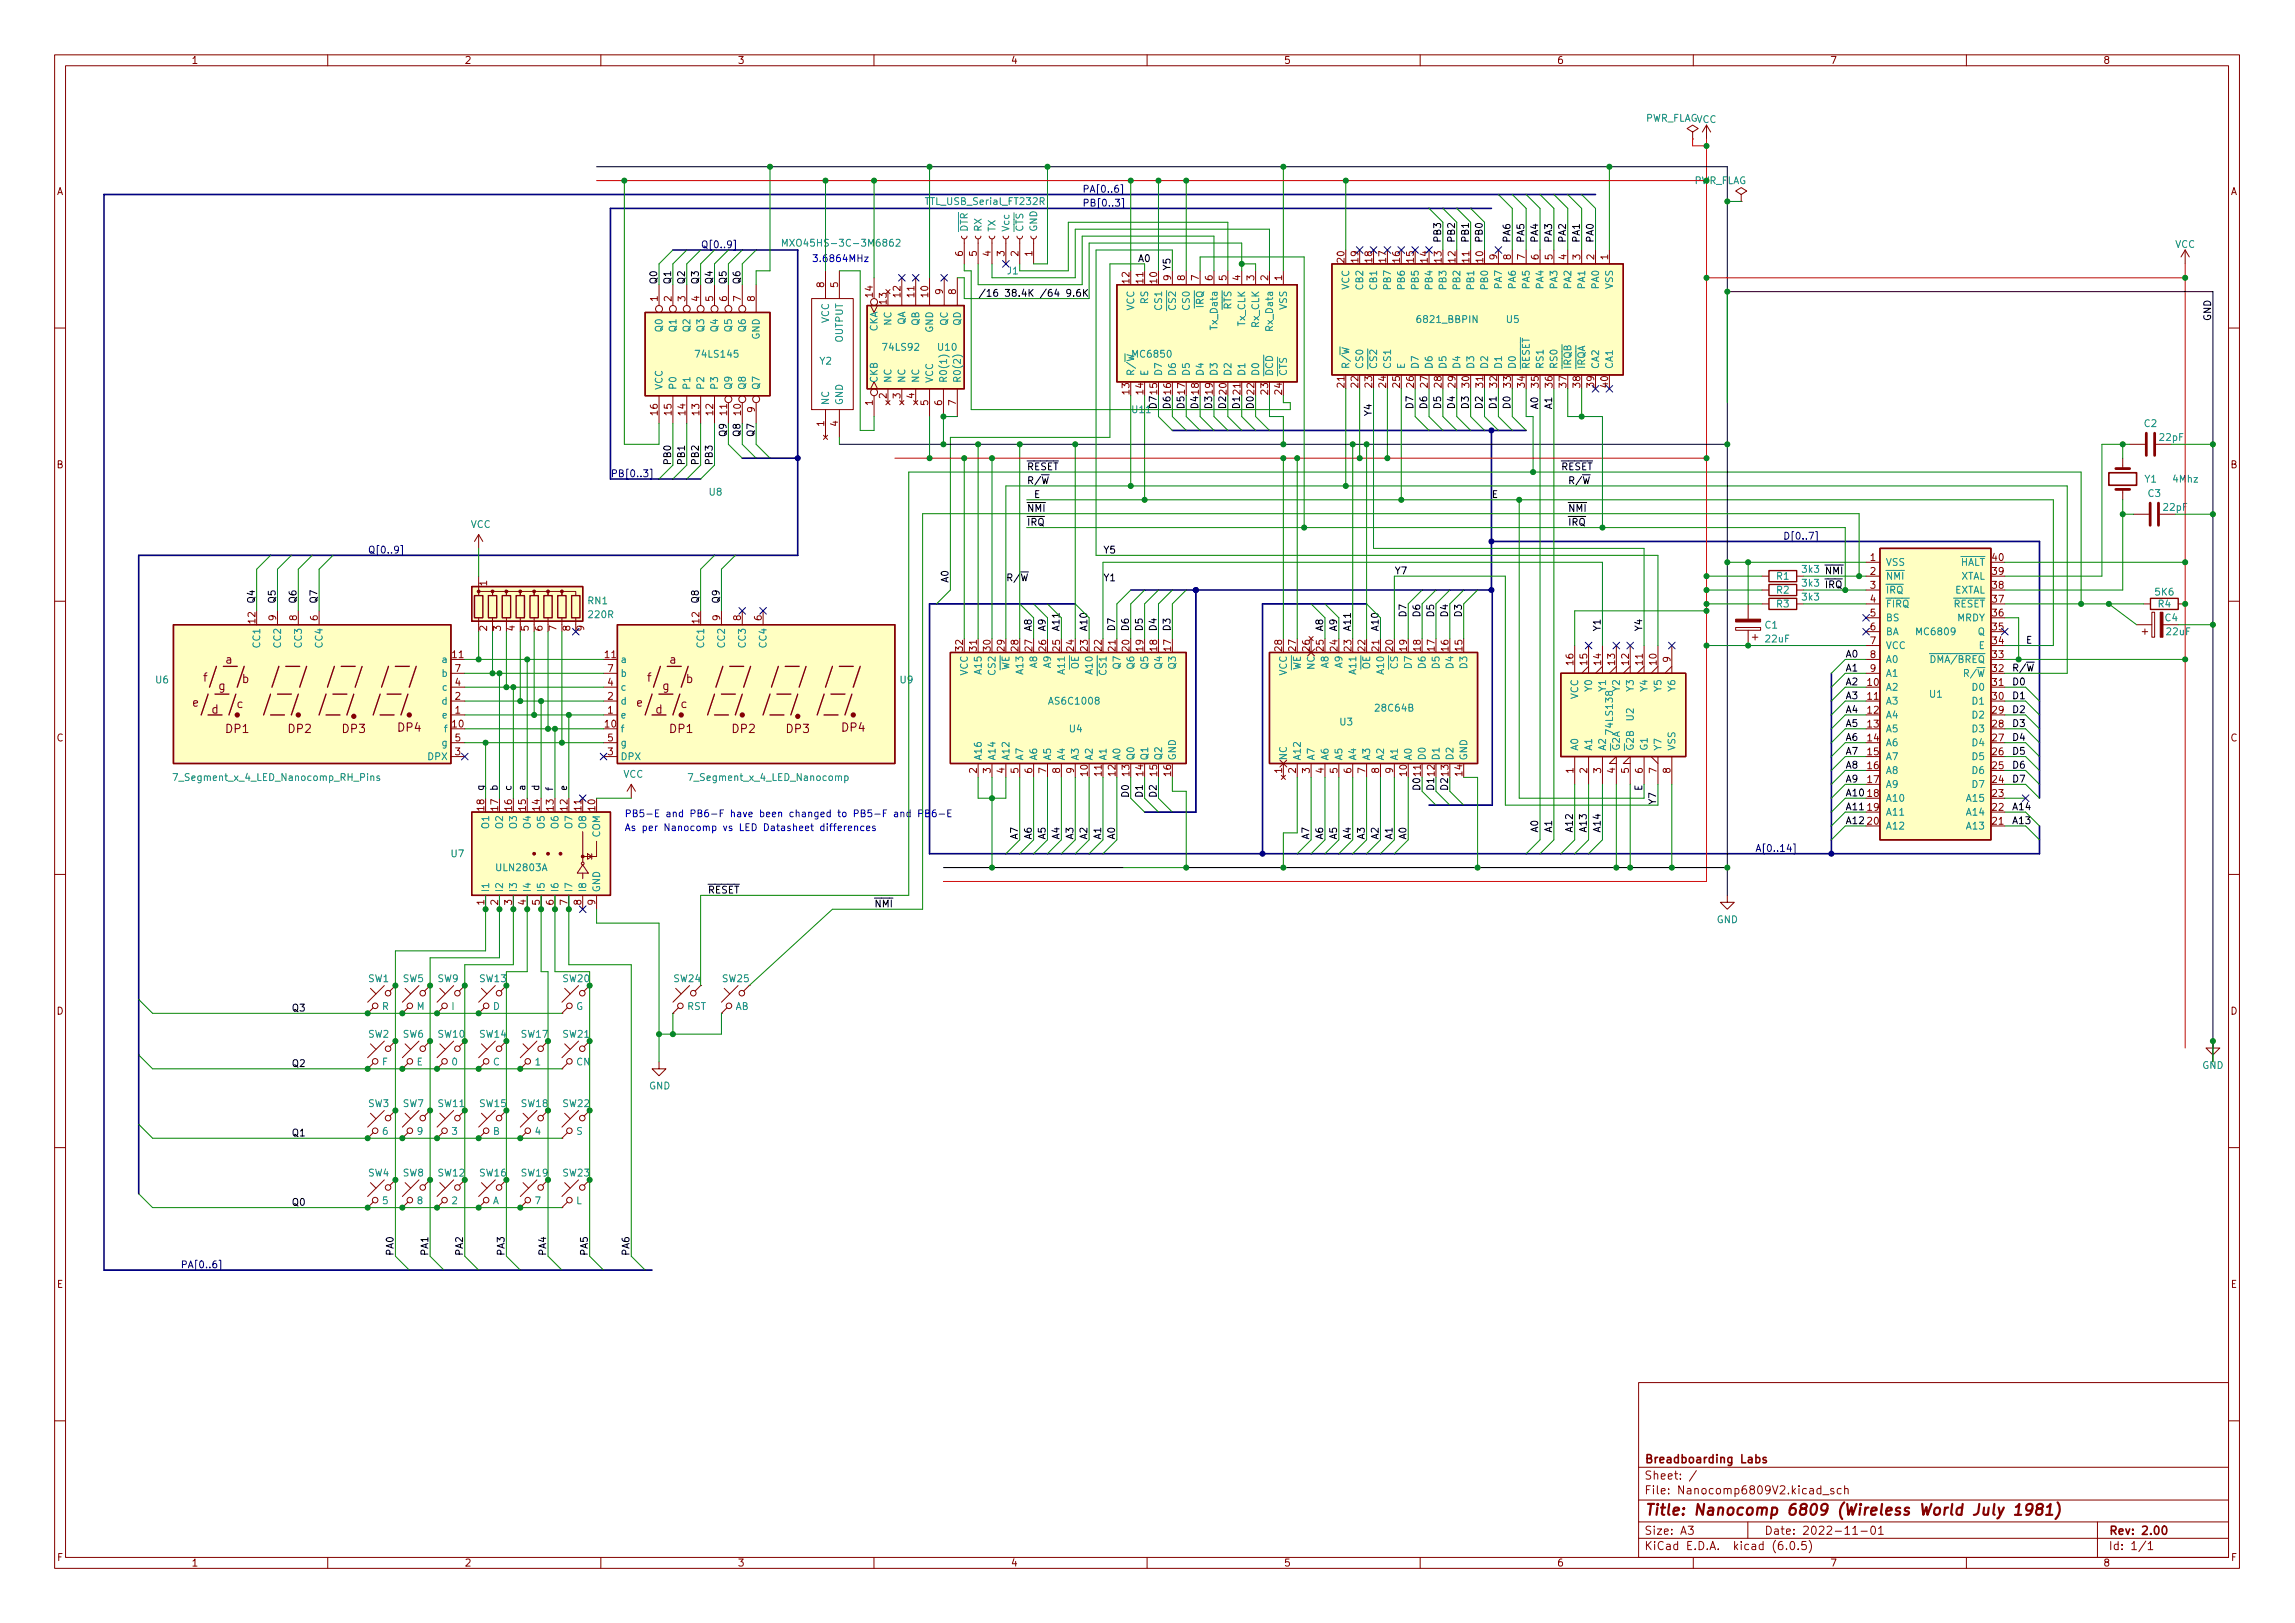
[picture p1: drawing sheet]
<svg xmlns="http://www.w3.org/2000/svg" width="420mm" height="297mm" viewBox="0 0 420 297" stroke-linecap="round" stroke-linejoin="round" font-family="sans-serif">
<defs><g id="words">
<text font-size="2.8" fill="#840000" x="301" y="277.3">Title: Nanocomp 6809 (Wireless World July 1981)</text>
<g font-size="2.1" fill="#840000">
<text x="37.2" y="124.8">f</text>
<text x="41.3" y="121.4">a</text>
<text x="44.3" y="125">b</text>
<text x="118.5" y="124.8">f</text>
<text x="122.6" y="121.4">a</text>
<text x="125.6" y="125">b</text>
<text x="35.2" y="129.3">e</text>
<text x="38.7" y="130.6">d</text>
<text x="40" y="126.3">g</text>
<text x="43.4" y="129.6">c</text>
<text x="116.5" y="129.3">e</text>
<text x="120" y="130.6">d</text>
<text x="121.3" y="126.3">g</text>
<text x="124.6" y="129.6">c</text>
<text x="41.4" y="134.1">DP1</text>
<text x="52.8" y="134.1">DP2</text>
<text x="62.7" y="134.1">DP3</text>
<text x="72.9" y="133.9">DP4</text>
<text x="122.6" y="134.1">DP1</text>
<text x="134.1" y="134.1">DP2</text>
<text x="144" y="134.1">DP3</text>
<text x="154.1" y="133.9">DP4</text>
<text x="301" y="267.8">Breadboarding Labs</text>
<text x="301" y="273.5">File: Nanocomp6809V2.kicad_sch</text>
<text x="301" y="270.8">Sheet: /</text>
<text x="301" y="280.9">Size: A3</text>
<text x="323" y="280.9">Date: 2022-11-01</text>
<text x="386" y="280.9">Rev: 2.00</text>
<text x="301" y="283.7">KiCad E.D.A. kicad (6.0.5)</text>
<text x="386" y="283.7">Id: 1/1</text>
</g>
<g font-size="1.8" fill="#840000">
<text x="35" y="11.7">1</text>
<text x="85" y="11.7">2</text>
<text x="135" y="11.7">3</text>
<text x="185" y="11.7">4</text>
<text x="235" y="11.7">5</text>
<text x="285" y="11.7">6</text>
<text x="335" y="11.7">7</text>
<text x="385" y="11.7">8</text>
<text x="10.3" y="35.7">A</text>
<text x="408.3" y="35.7">A</text>
<text x="176.3" y="46.9" transform="rotate(-90 176.3 46.9)">6</text>
<text x="178.8" y="46.9" transform="rotate(-90 178.8 46.9)">5</text>
<text x="181.4" y="46.9" transform="rotate(-90 181.4 46.9)">4</text>
<text x="183.9" y="46.9" transform="rotate(-90 183.9 46.9)">3</text>
<text x="186.4" y="46.9" transform="rotate(-90 186.4 46.9)">2</text>
<text x="189" y="46.9" transform="rotate(-90 189 46.9)">1</text>
<text x="274.1" y="47.5" transform="rotate(-90 274.1 47.5)">9</text>
<text x="276.6" y="47.5" transform="rotate(-90 276.6 47.5)">8</text>
<text x="279.1" y="47.5" transform="rotate(-90 279.1 47.5)">7</text>
<text x="281.7" y="47.5" transform="rotate(-90 281.7 47.5)">6</text>
<text x="284.2" y="47.5" transform="rotate(-90 284.2 47.5)">5</text>
<text x="286.8" y="47.5" transform="rotate(-90 286.8 47.5)">4</text>
<text x="289.3" y="47.5" transform="rotate(-90 289.3 47.5)">3</text>
<text x="291.8" y="47.5" transform="rotate(-90 291.8 47.5)">2</text>
<text x="294.4" y="47.5" transform="rotate(-90 294.4 47.5)">1</text>
<text x="150.9" y="52.6" transform="rotate(-90 150.9 52.6)">8</text>
<text x="153.4" y="52.6" transform="rotate(-90 153.4 52.6)">5</text>
<text x="172.6" y="53.9" transform="rotate(-90 172.6 53.9)">9</text>
<text x="175" y="53.9" transform="rotate(-90 175 53.9)">8</text>
<text x="206.8" y="51.8" transform="rotate(-90 206.8 51.8)">12</text>
<text x="209.3" y="51.8" transform="rotate(-90 209.3 51.8)">11</text>
<text x="211.8" y="51.8" transform="rotate(-90 211.8 51.8)">10</text>
<text x="216.9" y="51.3" transform="rotate(-90 216.9 51.3)">8</text>
<text x="219.5" y="51.3" transform="rotate(-90 219.5 51.3)">7</text>
<text x="222" y="51.3" transform="rotate(-90 222 51.3)">6</text>
<text x="224.5" y="51.3" transform="rotate(-90 224.5 51.3)">5</text>
<text x="227.1" y="51.3" transform="rotate(-90 227.1 51.3)">4</text>
<text x="229.6" y="51.3" transform="rotate(-90 229.6 51.3)">3</text>
<text x="232.2" y="51.3" transform="rotate(-90 232.2 51.3)">2</text>
<text x="234.7" y="51.3" transform="rotate(-90 234.7 51.3)">1</text>
<text x="246.1" y="48" transform="rotate(-90 246.1 48)">20</text>
<text x="248.7" y="48" transform="rotate(-90 248.7 48)">19</text>
<text x="251.2" y="48" transform="rotate(-90 251.2 48)">18</text>
<text x="253.7" y="48" transform="rotate(-90 253.7 48)">17</text>
<text x="256.3" y="48" transform="rotate(-90 256.3 48)">16</text>
<text x="258.8" y="48" transform="rotate(-90 258.8 48)">15</text>
<text x="261.4" y="48" transform="rotate(-90 261.4 48)">14</text>
<text x="263.9" y="48" transform="rotate(-90 263.9 48)">13</text>
<text x="266.4" y="48" transform="rotate(-90 266.4 48)">12</text>
<text x="269" y="48" transform="rotate(-90 269 48)">11</text>
<text x="271.5" y="48" transform="rotate(-90 271.5 48)">10</text>
<text x="120.4" y="55.1" transform="rotate(-90 120.4 55.1)">1</text>
<text x="122.9" y="55.1" transform="rotate(-90 122.9 55.1)">2</text>
<text x="125.5" y="55.1" transform="rotate(-90 125.5 55.1)">3</text>
<text x="128" y="55.1" transform="rotate(-90 128 55.1)">4</text>
<text x="130.6" y="55.1" transform="rotate(-90 130.6 55.1)">5</text>
<text x="133.1" y="55.1" transform="rotate(-90 133.1 55.1)">6</text>
<text x="135.6" y="55.1" transform="rotate(-90 135.6 55.1)">7</text>
<text x="138.2" y="55.1" transform="rotate(-90 138.2 55.1)">8</text>
<text x="159.8" y="54.4" transform="rotate(-90 159.8 54.4)">14</text>
<text x="162.3" y="55.6" transform="rotate(-90 162.3 55.6)">13</text>
<text x="164.8" y="54.4" transform="rotate(-90 164.8 54.4)">12</text>
<text x="167.4" y="54.4" transform="rotate(-90 167.4 54.4)">11</text>
<text x="169.9" y="54.4" transform="rotate(-90 169.9 54.4)">10</text>
<text x="246.1" y="70.9" transform="rotate(-90 246.1 70.9)">21</text>
<text x="248.7" y="70.9" transform="rotate(-90 248.7 70.9)">22</text>
<text x="251.2" y="70.9" transform="rotate(-90 251.2 70.9)">23</text>
<text x="253.7" y="70.9" transform="rotate(-90 253.7 70.9)">24</text>
<text x="256.3" y="70.9" transform="rotate(-90 256.3 70.9)">25</text>
<text x="258.8" y="70.9" transform="rotate(-90 258.8 70.9)">26</text>
<text x="261.4" y="70.9" transform="rotate(-90 261.4 70.9)">27</text>
<text x="263.9" y="70.9" transform="rotate(-90 263.9 70.9)">28</text>
<text x="266.4" y="70.9" transform="rotate(-90 266.4 70.9)">29</text>
<text x="269" y="70.9" transform="rotate(-90 269 70.9)">30</text>
<text x="271.5" y="70.9" transform="rotate(-90 271.5 70.9)">31</text>
<text x="274.1" y="70.9" transform="rotate(-90 274.1 70.9)">32</text>
<text x="276.6" y="70.9" transform="rotate(-90 276.6 70.9)">33</text>
<text x="279.1" y="70.9" transform="rotate(-90 279.1 70.9)">34</text>
<text x="281.7" y="70.9" transform="rotate(-90 281.7 70.9)">35</text>
<text x="284.2" y="70.9" transform="rotate(-90 284.2 70.9)">36</text>
<text x="286.8" y="70.9" transform="rotate(-90 286.8 70.9)">37</text>
<text x="289.3" y="70.9" transform="rotate(-90 289.3 70.9)">38</text>
<text x="291.8" y="70.9" transform="rotate(-90 291.8 70.9)">39</text>
<text x="294.4" y="70.9" transform="rotate(-90 294.4 70.9)">40</text>
<text x="120.4" y="76" transform="rotate(-90 120.4 76)">16</text>
<text x="122.9" y="76" transform="rotate(-90 122.9 76)">15</text>
<text x="125.5" y="76" transform="rotate(-90 125.5 76)">14</text>
<text x="128" y="76" transform="rotate(-90 128 76)">13</text>
<text x="130.6" y="76" transform="rotate(-90 130.6 76)">12</text>
<text x="133.1" y="76" transform="rotate(-90 133.1 76)">11</text>
<text x="135.6" y="76" transform="rotate(-90 135.6 76)">10</text>
<text x="138.2" y="75.5" transform="rotate(-90 138.2 75.5)">9</text>
<text x="150.9" y="78" transform="rotate(-90 150.9 78)">1</text>
<text x="153.4" y="78" transform="rotate(-90 153.4 78)">4</text>
<text x="159.8" y="74.2" transform="rotate(-90 159.8 74.2)">1</text>
<text x="162.3" y="72.9" transform="rotate(-90 162.3 72.9)">2</text>
<text x="164.8" y="72.9" transform="rotate(-90 164.8 72.9)">3</text>
<text x="167.4" y="72.9" transform="rotate(-90 167.4 72.9)">4</text>
<text x="169.9" y="74.2" transform="rotate(-90 169.9 74.2)">5</text>
<text x="172.5" y="74.2" transform="rotate(-90 172.5 74.2)">6</text>
<text x="175" y="74.2" transform="rotate(-90 175 74.2)">7</text>
<text x="206.8" y="72.1" transform="rotate(-90 206.8 72.1)">13</text>
<text x="209.3" y="72.1" transform="rotate(-90 209.3 72.1)">14</text>
<text x="211.8" y="72.1" transform="rotate(-90 211.8 72.1)">15</text>
<text x="214.4" y="72.1" transform="rotate(-90 214.4 72.1)">16</text>
<text x="216.9" y="72.1" transform="rotate(-90 216.9 72.1)">17</text>
<text x="219.5" y="72.1" transform="rotate(-90 219.5 72.1)">18</text>
<text x="222" y="72.1" transform="rotate(-90 222 72.1)">19</text>
<text x="224.5" y="72.1" transform="rotate(-90 224.5 72.1)">20</text>
<text x="227.1" y="72.1" transform="rotate(-90 227.1 72.1)">21</text>
<text x="229.6" y="72.1" transform="rotate(-90 229.6 72.1)">22</text>
<text x="232.2" y="72.1" transform="rotate(-90 232.2 72.1)">23</text>
<text x="234.7" y="72.1" transform="rotate(-90 234.7 72.1)">24</text>
<text x="10.3" y="85.7">B</text>
<text x="408.3" y="85.7">B</text>
<text x="89.2" y="107.2" transform="rotate(-90 89.2 107.2)">1</text>
<text x="342.4" y="102.7">1</text>
<text x="342.4" y="105.2">2</text>
<text x="342.4" y="107.7">3</text>
<text x="364.8" y="107.7">38</text>
<text x="364.8" y="105.2">39</text>
<text x="364.8" y="102.7">40</text>
<text x="50.5" y="113.6" transform="rotate(-90 50.5 113.6)">9</text>
<text x="54.4" y="113.6" transform="rotate(-90 54.4 113.6)">8</text>
<text x="58.2" y="113.6" transform="rotate(-90 58.2 113.6)">6</text>
<text x="131.8" y="113.6" transform="rotate(-90 131.8 113.6)">9</text>
<text x="135.6" y="113.6" transform="rotate(-90 135.6 113.6)">8</text>
<text x="139.4" y="113.6" transform="rotate(-90 139.4 113.6)">6</text>
<text x="342.4" y="110.3">4</text>
<text x="342.4" y="112.8">5</text>
<text x="364.8" y="112.8">36</text>
<text x="364.8" y="110.3">37</text>
<text x="46.7" y="114.1" transform="rotate(-90 46.7 114.1)">12</text>
<text x="89.2" y="115.5" transform="rotate(-90 89.2 115.5)">2</text>
<text x="91.7" y="115.5" transform="rotate(-90 91.7 115.5)">3</text>
<text x="94.2" y="115.5" transform="rotate(-90 94.2 115.5)">4</text>
<text x="96.8" y="115.5" transform="rotate(-90 96.8 115.5)">5</text>
<text x="99.3" y="115.5" transform="rotate(-90 99.3 115.5)">6</text>
<text x="101.9" y="115.5" transform="rotate(-90 101.9 115.5)">7</text>
<text x="104.4" y="115.5" transform="rotate(-90 104.4 115.5)">8</text>
<text x="106.9" y="115.5" transform="rotate(-90 106.9 115.5)">9</text>
<text x="128" y="114.1" transform="rotate(-90 128 114.1)">12</text>
<text x="176.3" y="119.1" transform="rotate(-90 176.3 119.1)">32</text>
<text x="178.8" y="119.1" transform="rotate(-90 178.8 119.1)">31</text>
<text x="181.4" y="119.1" transform="rotate(-90 181.4 119.1)">30</text>
<text x="183.9" y="119.1" transform="rotate(-90 183.9 119.1)">29</text>
<text x="186.4" y="119.1" transform="rotate(-90 186.4 119.1)">28</text>
<text x="189" y="119.1" transform="rotate(-90 189 119.1)">27</text>
<text x="191.5" y="119.1" transform="rotate(-90 191.5 119.1)">26</text>
<text x="194.1" y="119.1" transform="rotate(-90 194.1 119.1)">25</text>
<text x="196.6" y="119.1" transform="rotate(-90 196.6 119.1)">24</text>
<text x="199.1" y="119.1" transform="rotate(-90 199.1 119.1)">23</text>
<text x="201.7" y="119.1" transform="rotate(-90 201.7 119.1)">22</text>
<text x="204.2" y="119.1" transform="rotate(-90 204.2 119.1)">21</text>
<text x="206.8" y="119.1" transform="rotate(-90 206.8 119.1)">20</text>
<text x="209.3" y="119.1" transform="rotate(-90 209.3 119.1)">19</text>
<text x="211.8" y="119.1" transform="rotate(-90 211.8 119.1)">18</text>
<text x="214.4" y="119.1" transform="rotate(-90 214.4 119.1)">17</text>
<text x="234.7" y="119.1" transform="rotate(-90 234.7 119.1)">28</text>
<text x="237.2" y="119.1" transform="rotate(-90 237.2 119.1)">27</text>
<text x="239.8" y="119.1" transform="rotate(-90 239.8 119.1)">26</text>
<text x="242.3" y="119.1" transform="rotate(-90 242.3 119.1)">25</text>
<text x="244.9" y="119.1" transform="rotate(-90 244.9 119.1)">24</text>
<text x="247.4" y="119.1" transform="rotate(-90 247.4 119.1)">23</text>
<text x="249.9" y="119.1" transform="rotate(-90 249.9 119.1)">22</text>
<text x="252.5" y="119.1" transform="rotate(-90 252.5 119.1)">21</text>
<text x="255" y="119.1" transform="rotate(-90 255 119.1)">20</text>
<text x="257.6" y="119.1" transform="rotate(-90 257.6 119.1)">19</text>
<text x="260.1" y="119.1" transform="rotate(-90 260.1 119.1)">18</text>
<text x="262.6" y="119.1" transform="rotate(-90 262.6 119.1)">17</text>
<text x="265.2" y="119.1" transform="rotate(-90 265.2 119.1)">16</text>
<text x="267.7" y="119.1" transform="rotate(-90 267.7 119.1)">15</text>
<text x="342.4" y="115.4">6</text>
<text x="342.4" y="117.9">7</text>
<text x="364.8" y="117.9">34</text>
<text x="364.8" y="115.4">35</text>
<text x="82.8" y="120.4">11</text>
<text x="83.3" y="125.5">4</text>
<text x="83.3" y="123">7</text>
<text x="110.8" y="120.4">11</text>
<text x="111.3" y="125.5">4</text>
<text x="111.3" y="123">7</text>
<text x="288" y="121.7" transform="rotate(-90 288 121.7)">16</text>
<text x="290.6" y="121.7" transform="rotate(-90 290.6 121.7)">15</text>
<text x="293.1" y="121.7" transform="rotate(-90 293.1 121.7)">14</text>
<text x="295.7" y="121.7" transform="rotate(-90 295.7 121.7)">13</text>
<text x="298.2" y="121.7" transform="rotate(-90 298.2 121.7)">12</text>
<text x="300.7" y="121.7" transform="rotate(-90 300.7 121.7)">11</text>
<text x="303.3" y="121.7" transform="rotate(-90 303.3 121.7)">10</text>
<text x="305.8" y="121.2" transform="rotate(-90 305.8 121.2)">9</text>
<text x="341.9" y="125.5">10</text>
<text x="342.4" y="120.4">8</text>
<text x="342.4" y="123">9</text>
<text x="364.8" y="125.5">31</text>
<text x="364.8" y="123">32</text>
<text x="364.8" y="120.4">33</text>
<text x="83.3" y="130.6">1</text>
<text x="83.3" y="128.1">2</text>
<text x="111.3" y="130.6">1</text>
<text x="111.3" y="128.1">2</text>
<text x="341.9" y="128.1">11</text>
<text x="341.9" y="130.6">12</text>
<text x="364.8" y="130.6">29</text>
<text x="364.8" y="128.1">30</text>
<text x="10.3" y="135.7">C</text>
<text x="82.8" y="133.1">10</text>
<text x="83.3" y="135.7">5</text>
<text x="110.8" y="133.1">10</text>
<text x="111.3" y="135.7">5</text>
<text x="341.9" y="133.1">13</text>
<text x="341.9" y="135.7">14</text>
<text x="364.8" y="135.7">27</text>
<text x="364.8" y="133.1">28</text>
<text x="408.3" y="135.7">C</text>
<text x="83.3" y="138.2">3</text>
<text x="111.3" y="138.2">3</text>
<text x="178.8" y="141.5" transform="rotate(-90 178.8 141.5)">2</text>
<text x="181.4" y="141.5" transform="rotate(-90 181.4 141.5)">3</text>
<text x="183.9" y="141.5" transform="rotate(-90 183.9 141.5)">4</text>
<text x="186.4" y="141.5" transform="rotate(-90 186.4 141.5)">5</text>
<text x="189" y="141.5" transform="rotate(-90 189 141.5)">6</text>
<text x="191.5" y="141.5" transform="rotate(-90 191.5 141.5)">7</text>
<text x="194.1" y="141.5" transform="rotate(-90 194.1 141.5)">8</text>
<text x="196.6" y="141.5" transform="rotate(-90 196.6 141.5)">9</text>
<text x="199.1" y="142" transform="rotate(-90 199.1 142)">10</text>
<text x="201.7" y="142" transform="rotate(-90 201.7 142)">11</text>
<text x="204.2" y="142" transform="rotate(-90 204.2 142)">12</text>
<text x="206.8" y="142" transform="rotate(-90 206.8 142)">13</text>
<text x="209.3" y="142" transform="rotate(-90 209.3 142)">14</text>
<text x="211.8" y="142" transform="rotate(-90 211.8 142)">15</text>
<text x="214.4" y="142" transform="rotate(-90 214.4 142)">16</text>
<text x="234.7" y="141.5" transform="rotate(-90 234.7 141.5)">1</text>
<text x="237.2" y="141.5" transform="rotate(-90 237.2 141.5)">2</text>
<text x="239.8" y="141.5" transform="rotate(-90 239.8 141.5)">3</text>
<text x="242.3" y="141.5" transform="rotate(-90 242.3 141.5)">4</text>
<text x="244.9" y="141.5" transform="rotate(-90 244.9 141.5)">5</text>
<text x="247.4" y="141.5" transform="rotate(-90 247.4 141.5)">6</text>
<text x="249.9" y="141.5" transform="rotate(-90 249.9 141.5)">7</text>
<text x="252.5" y="141.5" transform="rotate(-90 252.5 141.5)">8</text>
<text x="255" y="141.5" transform="rotate(-90 255 141.5)">9</text>
<text x="257.6" y="142" transform="rotate(-90 257.6 142)">10</text>
<text x="260.1" y="142" transform="rotate(-90 260.1 142)">11</text>
<text x="262.6" y="142" transform="rotate(-90 262.6 142)">12</text>
<text x="265.2" y="142" transform="rotate(-90 265.2 142)">13</text>
<text x="267.7" y="142" transform="rotate(-90 267.7 142)">14</text>
<text x="288" y="141.5" transform="rotate(-90 288 141.5)">1</text>
<text x="290.6" y="141.5" transform="rotate(-90 290.6 141.5)">2</text>
<text x="293.1" y="141.5" transform="rotate(-90 293.1 141.5)">3</text>
<text x="295.7" y="141.5" transform="rotate(-90 295.7 141.5)">4</text>
<text x="298.2" y="141.5" transform="rotate(-90 298.2 141.5)">5</text>
<text x="300.7" y="141.5" transform="rotate(-90 300.7 141.5)">6</text>
<text x="303.3" y="141.5" transform="rotate(-90 303.3 141.5)">7</text>
<text x="305.8" y="141.5" transform="rotate(-90 305.8 141.5)">8</text>
<text x="341.9" y="138.2">15</text>
<text x="341.9" y="140.8">16</text>
<text x="341.9" y="143.3">17</text>
<text x="364.8" y="143.3">24</text>
<text x="364.8" y="140.8">25</text>
<text x="364.8" y="138.2">26</text>
<text x="88.6" y="148.3" transform="rotate(-90 88.6 148.3)">18</text>
<text x="91.2" y="148.3" transform="rotate(-90 91.2 148.3)">17</text>
<text x="93.7" y="148.3" transform="rotate(-90 93.7 148.3)">16</text>
<text x="96.3" y="148.3" transform="rotate(-90 96.3 148.3)">15</text>
<text x="98.8" y="148.3" transform="rotate(-90 98.8 148.3)">14</text>
<text x="101.3" y="148.3" transform="rotate(-90 101.3 148.3)">13</text>
<text x="103.9" y="148.3" transform="rotate(-90 103.9 148.3)">12</text>
<text x="106.4" y="148.3" transform="rotate(-90 106.4 148.3)">11</text>
<text x="109" y="148.3" transform="rotate(-90 109 148.3)">10</text>
<text x="341.9" y="145.8">18</text>
<text x="341.9" y="148.4">19</text>
<text x="364.8" y="148.4">22</text>
<text x="364.8" y="145.8">23</text>
<text x="341.9" y="150.9">20</text>
<text x="364.8" y="150.9">21</text>
<text x="88.6" y="165.6" transform="rotate(-90 88.6 165.6)">1</text>
<text x="91.2" y="165.6" transform="rotate(-90 91.2 165.6)">2</text>
<text x="93.7" y="165.6" transform="rotate(-90 93.7 165.6)">3</text>
<text x="96.3" y="165.6" transform="rotate(-90 96.3 165.6)">4</text>
<text x="98.8" y="165.6" transform="rotate(-90 98.8 165.6)">5</text>
<text x="101.3" y="165.6" transform="rotate(-90 101.3 165.6)">6</text>
<text x="103.9" y="165.6" transform="rotate(-90 103.9 165.6)">7</text>
<text x="106.4" y="165.6" transform="rotate(-90 106.4 165.6)">8</text>
<text x="109" y="165.6" transform="rotate(-90 109 165.6)">9</text>
<text x="10.3" y="185.7">D</text>
<text x="408.3" y="185.7">D</text>
<text x="10.4" y="235.7">E</text>
<text x="408.4" y="235.7">E</text>
<text x="10.4" y="285.7">F</text>
<text x="35" y="286.7">1</text>
<text x="85" y="286.7">2</text>
<text x="135" y="286.7">3</text>
<text x="185" y="286.7">4</text>
<text x="235" y="286.7">5</text>
<text x="285" y="286.7">6</text>
<text x="335" y="286.7">7</text>
<text x="385" y="286.7">8</text>
<text x="408.4" y="285.7">F</text>
</g>
<g font-size="1.8" fill="#008484">
<text x="301.1" y="22.3">PWR_FLAGVCC</text>
<text x="169.8" y="37.5">TTL_USB_Serial_FT232R</text>
<text x="144.8" y="45.1">MXO45HS-3C-3M6862</text>
<text x="177.2" y="42.5" transform="rotate(-90 177.2 42.5)">~{DTR}</text>
<text x="179.7" y="42.5" transform="rotate(-90 179.7 42.5)">RX</text>
<text x="182.2" y="42.5" transform="rotate(-90 182.2 42.5)">TX</text>
<text x="184.8" y="42.5" transform="rotate(-90 184.8 42.5)">Vcc</text>
<text x="187.3" y="42.5" transform="rotate(-90 187.3 42.5)">~{CTS}</text>
<text x="189.9" y="42.5" transform="rotate(-90 189.9 42.5)">GND</text>
<text x="398.2" y="45.4">VCC</text>
<text x="184.4" y="50.2">J1</text>
<text x="247" y="53" transform="rotate(-90 247 53)">VCC</text>
<text x="249.6" y="52.9" transform="rotate(-90 249.6 52.9)">CB2</text>
<text x="252.1" y="52.9" transform="rotate(-90 252.1 52.9)">CB1</text>
<text x="254.6" y="52.8" transform="rotate(-90 254.6 52.8)">PB7</text>
<text x="257.2" y="52.8" transform="rotate(-90 257.2 52.8)">PB6</text>
<text x="259.7" y="52.8" transform="rotate(-90 259.7 52.8)">PB5</text>
<text x="262.3" y="52.8" transform="rotate(-90 262.3 52.8)">PB4</text>
<text x="264.8" y="52.8" transform="rotate(-90 264.8 52.8)">PB3</text>
<text x="267.3" y="52.8" transform="rotate(-90 267.3 52.8)">PB2</text>
<text x="269.9" y="52.8" transform="rotate(-90 269.9 52.8)">PB1</text>
<text x="272.4" y="52.8" transform="rotate(-90 272.4 52.8)">PB0</text>
<text x="275" y="52.8" transform="rotate(-90 275 52.8)">PA7</text>
<text x="277.5" y="52.8" transform="rotate(-90 277.5 52.8)">PA6</text>
<text x="280" y="52.8" transform="rotate(-90 280 52.8)">PA5</text>
<text x="282.6" y="52.8" transform="rotate(-90 282.6 52.8)">PA4</text>
<text x="285.1" y="52.8" transform="rotate(-90 285.1 52.8)">PA3</text>
<text x="287.7" y="52.8" transform="rotate(-90 287.7 52.8)">PA2</text>
<text x="290.2" y="52.8" transform="rotate(-90 290.2 52.8)">PA1</text>
<text x="292.7" y="52.8" transform="rotate(-90 292.7 52.8)">PA0</text>
<text x="295.3" y="52.9" transform="rotate(-90 295.3 52.9)">VSS</text>
<text x="151.8" y="59.1" transform="rotate(-90 151.8 59.1)">VCC</text>
<text x="163.2" y="59.5" transform="rotate(-90 163.2 59.5)">NC</text>
<text x="165.7" y="59.6" transform="rotate(-90 165.7 59.6)">QA</text>
<text x="168.3" y="59.6" transform="rotate(-90 168.3 59.6)">QB</text>
<text x="173.5" y="59.6" transform="rotate(-90 173.5 59.6)">QC</text>
<text x="175.9" y="59.6" transform="rotate(-90 175.9 59.6)">QD</text>
<text x="207.6" y="56.9" transform="rotate(-90 207.6 56.9)">VCC</text>
<text x="210.2" y="55.6" transform="rotate(-90 210.2 55.6)">RS</text>
<text x="212.7" y="56.6" transform="rotate(-90 212.7 56.6)">CS1</text>
<text x="215.3" y="57.9" transform="rotate(-90 215.3 57.9)">~{CS2}</text>
<text x="217.8" y="56.6" transform="rotate(-90 217.8 56.6)">CS0</text>
<text x="220.3" y="57.6" transform="rotate(-90 220.3 57.6)">~{IRQ}</text>
<text x="225.4" y="58" transform="rotate(-90 225.4 58)">~{RTS}</text>
<text x="228" y="59.8" transform="rotate(-90 228 59.8)">Tx_CLK</text>
<text x="235.6" y="56.7" transform="rotate(-90 235.6 56.7)">VSS</text>
<text x="259.7" y="59.1">6821_BBPIN</text>
<text x="275.8" y="59.1">U5</text>
<text x="121.3" y="60.6" transform="rotate(-90 121.3 60.6)">Q0</text>
<text x="123.8" y="60.6" transform="rotate(-90 123.8 60.6)">Q1</text>
<text x="126.4" y="60.6" transform="rotate(-90 126.4 60.6)">Q2</text>
<text x="127.6" y="65.4">74LS145</text>
<text x="128.9" y="60.6" transform="rotate(-90 128.9 60.6)">Q3</text>
<text x="131.4" y="60.6" transform="rotate(-90 131.4 60.6)">Q4</text>
<text x="134" y="60.6" transform="rotate(-90 134 60.6)">Q5</text>
<text x="136.5" y="60.6" transform="rotate(-90 136.5 60.6)">Q6</text>
<text x="139.1" y="62.1" transform="rotate(-90 139.1 62.1)">GND</text>
<text x="154.3" y="62.7" transform="rotate(-90 154.3 62.7)">OUTPUT</text>
<text x="160.7" y="60.8" transform="rotate(-90 160.7 60.8)">CKA</text>
<text x="161.8" y="64.2">74LS92</text>
<text x="170.8" y="60.9" transform="rotate(-90 170.8 60.9)">GND</text>
<text x="171.8" y="64.2">U10</text>
<text x="207.5" y="65.4">MC6850</text>
<text x="222.9" y="60" transform="rotate(-90 222.9 60)">Tx_Data</text>
<text x="230.5" y="60" transform="rotate(-90 230.5 60)">Rx_CLK</text>
<text x="233" y="60.2" transform="rotate(-90 233 60.2)">Rx_Data</text>
<text x="121.3" y="71.4" transform="rotate(-90 121.3 71.4)">VCC</text>
<text x="123.8" y="71.4" transform="rotate(-90 123.8 71.4)">P0</text>
<text x="126.4" y="71.4" transform="rotate(-90 126.4 71.4)">P1</text>
<text x="128.9" y="71.4" transform="rotate(-90 128.9 71.4)">P2</text>
<text x="131.4" y="71.4" transform="rotate(-90 131.4 71.4)">P3</text>
<text x="134" y="71.4" transform="rotate(-90 134 71.4)">Q9</text>
<text x="136.5" y="71.4" transform="rotate(-90 136.5 71.4)">Q8</text>
<text x="139.1" y="71.4" transform="rotate(-90 139.1 71.4)">Q7</text>
<text x="150.1" y="66.7">Y2</text>
<text x="160.7" y="70.1" transform="rotate(-90 160.7 70.1)">CKB</text>
<text x="163.2" y="70.1" transform="rotate(-90 163.2 70.1)">NC</text>
<text x="165.7" y="70.1" transform="rotate(-90 165.7 70.1)">NC</text>
<text x="168.3" y="70.1" transform="rotate(-90 168.3 70.1)">NC</text>
<text x="170.8" y="70.1" transform="rotate(-90 170.8 70.1)">VCC</text>
<text x="173.4" y="70.1" transform="rotate(-90 173.4 70.1)">R0(1)</text>
<text x="175.9" y="70.1" transform="rotate(-90 175.9 70.1)">R0(2)</text>
<text x="207.6" y="68.9" transform="rotate(-90 207.6 68.9)">R/~{W}</text>
<text x="210.2" y="68.9" transform="rotate(-90 210.2 68.9)">E</text>
<text x="212.7" y="68.9" transform="rotate(-90 212.7 68.9)">D7</text>
<text x="215.3" y="68.9" transform="rotate(-90 215.3 68.9)">D6</text>
<text x="217.8" y="68.9" transform="rotate(-90 217.8 68.9)">D5</text>
<text x="220.3" y="68.9" transform="rotate(-90 220.3 68.9)">D4</text>
<text x="222.9" y="68.9" transform="rotate(-90 222.9 68.9)">D3</text>
<text x="225.4" y="68.9" transform="rotate(-90 225.4 68.9)">D2</text>
<text x="228" y="68.9" transform="rotate(-90 228 68.9)">D1</text>
<text x="230.5" y="68.9" transform="rotate(-90 230.5 68.9)">D0</text>
<text x="233" y="68.9" transform="rotate(-90 233 68.9)">~{DCD}</text>
<text x="235.6" y="68.9" transform="rotate(-90 235.6 68.9)">~{CTS}</text>
<text x="247" y="67.6" transform="rotate(-90 247 67.6)">R/~{W}</text>
<text x="249.6" y="67.6" transform="rotate(-90 249.6 67.6)">CS0</text>
<text x="252.1" y="67.6" transform="rotate(-90 252.1 67.6)">~{CS2}</text>
<text x="254.6" y="67.6" transform="rotate(-90 254.6 67.6)">CS1</text>
<text x="257.2" y="67.6" transform="rotate(-90 257.2 67.6)">E</text>
<text x="259.7" y="67.6" transform="rotate(-90 259.7 67.6)">D7</text>
<text x="262.3" y="67.6" transform="rotate(-90 262.3 67.6)">D6</text>
<text x="264.8" y="67.6" transform="rotate(-90 264.8 67.6)">D5</text>
<text x="267.3" y="67.6" transform="rotate(-90 267.3 67.6)">D4</text>
<text x="269.9" y="67.6" transform="rotate(-90 269.9 67.6)">D3</text>
<text x="272.4" y="67.6" transform="rotate(-90 272.4 67.6)">D2</text>
<text x="275" y="67.6" transform="rotate(-90 275 67.6)">D1</text>
<text x="277.5" y="67.6" transform="rotate(-90 277.5 67.6)">D0</text>
<text x="280" y="67.6" transform="rotate(-90 280 67.6)">~{RESET}</text>
<text x="282.6" y="67.6" transform="rotate(-90 282.6 67.6)">RS1</text>
<text x="285.1" y="67.6" transform="rotate(-90 285.1 67.6)">RS0</text>
<text x="287.7" y="67.6" transform="rotate(-90 287.7 67.6)">~{IRQB}</text>
<text x="290.2" y="67.6" transform="rotate(-90 290.2 67.6)">~{IRQA}</text>
<text x="292.7" y="67.6" transform="rotate(-90 292.7 67.6)">CA2</text>
<text x="295.3" y="67.6" transform="rotate(-90 295.3 67.6)">CA1</text>
<text x="151.8" y="74.2" transform="rotate(-90 151.8 74.2)">NC</text>
<text x="154.3" y="74.2" transform="rotate(-90 154.3 74.2)">GND</text>
<text x="207.3" y="75.6">U11</text>
<text x="392.6" y="78.1">C2</text>
<text x="395.4" y="80.7">22pF</text>
<text x="392.7" y="88.3">Y1</text>
<text x="397.9" y="88.3">4Mhz</text>
<text x="129.9" y="90.7">U8</text>
<text x="393.3" y="90.9">C3</text>
<text x="396.1" y="93.5">22pF</text>
<text x="86.1" y="96.6">VCC</text>
<text x="325.3" y="106.1">R1</text>
<text x="345.2" y="103.5">VSS</text>
<text x="345.2" y="106.1">~{NMI}</text>
<text x="357.4" y="103.5">~{HALT}</text>
<text x="358.9" y="106.1">XTAL</text>
<text x="107.7" y="110.6">RN1</text>
<text x="107.9" y="113.1">220R</text>
<text x="325.3" y="111.2">R3</text>
<text x="325.3" y="108.6">R2</text>
<text x="330" y="109.9">3k3</text>
<text x="345.2" y="108.6">~{IRQ}</text>
<text x="345.2" y="111.2">~{FIRQ}</text>
<text x="345.2" y="113.7">BS</text>
<text x="356.2" y="111.2">~{RESET}</text>
<text x="357.7" y="108.6">EXTAL</text>
<text x="358.3" y="113.7">MRDY</text>
<text x="394.6" y="109">5K6</text>
<text x="395.1" y="111.2">R4</text>
<text x="396.4" y="113.7">C4</text>
<text x="47.6" y="118.4" transform="rotate(-90 47.6 118.4)">CC1</text>
<text x="51.4" y="118.4" transform="rotate(-90 51.4 118.4)">CC2</text>
<text x="55.2" y="118.4" transform="rotate(-90 55.2 118.4)">CC3</text>
<text x="59.1" y="118.4" transform="rotate(-90 59.1 118.4)">CC4</text>
<text x="128.9" y="118.4" transform="rotate(-90 128.9 118.4)">CC1</text>
<text x="132.7" y="118.4" transform="rotate(-90 132.7 118.4)">CC2</text>
<text x="136.5" y="118.4" transform="rotate(-90 136.5 118.4)">CC3</text>
<text x="140.3" y="118.4" transform="rotate(-90 140.3 118.4)">CC4</text>
<text x="323.1" y="115">C1</text>
<text x="323.3" y="117.6">22uF</text>
<text x="345.2" y="116.2">BA</text>
<text x="345.2" y="118.8">VCC</text>
<text x="351" y="116.2">MC6809</text>
<text x="362.1" y="116.2">Q</text>
<text x="362.3" y="118.8">E</text>
<text x="396.7" y="116.2">22uF</text>
<text x="28.5" y="125.1">U6</text>
<text x="81" y="123.9">b</text>
<text x="81.1" y="121.3">a</text>
<text x="113.5" y="121.3">a</text>
<text x="113.5" y="123.9">b</text>
<text x="164.8" y="125.1">U9</text>
<text x="177.2" y="123.7" transform="rotate(-90 177.2 123.7)">VCC</text>
<text x="179.7" y="123.2" transform="rotate(-90 179.7 123.2)">A15</text>
<text x="182.2" y="123.4" transform="rotate(-90 182.2 123.4)">CS2</text>
<text x="184.8" y="124.2" transform="rotate(-90 184.8 124.2)">~{WE}</text>
<text x="187.3" y="123.2" transform="rotate(-90 187.3 123.2)">A13</text>
<text x="189.9" y="122.2" transform="rotate(-90 189.9 122.2)">A8</text>
<text x="192.4" y="122.2" transform="rotate(-90 192.4 122.2)">A9</text>
<text x="194.9" y="123.2" transform="rotate(-90 194.9 123.2)">A11</text>
<text x="197.5" y="123.9" transform="rotate(-90 197.5 123.9)">~{OE}</text>
<text x="200" y="123.2" transform="rotate(-90 200 123.2)">A10</text>
<text x="202.6" y="124.7" transform="rotate(-90 202.6 124.7)">~{CS1}</text>
<text x="205.1" y="122.3" transform="rotate(-90 205.1 122.3)">Q7</text>
<text x="207.6" y="122.3" transform="rotate(-90 207.6 122.3)">Q6</text>
<text x="210.2" y="122.3" transform="rotate(-90 210.2 122.3)">Q5</text>
<text x="212.7" y="122.3" transform="rotate(-90 212.7 122.3)">Q4</text>
<text x="215.3" y="122.3" transform="rotate(-90 215.3 122.3)">Q3</text>
<text x="235.6" y="123.7" transform="rotate(-90 235.6 123.7)">VCC</text>
<text x="238.1" y="124.2" transform="rotate(-90 238.1 124.2)">~{WE}</text>
<text x="240.7" y="122.5" transform="rotate(-90 240.7 122.5)">NC</text>
<text x="243.2" y="122.2" transform="rotate(-90 243.2 122.2)">A8</text>
<text x="245.7" y="122.2" transform="rotate(-90 245.7 122.2)">A9</text>
<text x="248.3" y="123.2" transform="rotate(-90 248.3 123.2)">A11</text>
<text x="250.8" y="123.9" transform="rotate(-90 250.8 123.9)">~{OE}</text>
<text x="253.4" y="123.2" transform="rotate(-90 253.4 123.2)">A10</text>
<text x="255.9" y="123.8" transform="rotate(-90 255.9 123.8)">~{CS}</text>
<text x="258.4" y="122.2" transform="rotate(-90 258.4 122.2)">D7</text>
<text x="261" y="122.2" transform="rotate(-90 261 122.2)">D6</text>
<text x="263.5" y="122.2" transform="rotate(-90 263.5 122.2)">D5</text>
<text x="266.1" y="122.2" transform="rotate(-90 266.1 122.2)">D4</text>
<text x="268.6" y="122.2" transform="rotate(-90 268.6 122.2)">D3</text>
<text x="345.2" y="121.3">A0</text>
<text x="345.2" y="123.9">A1</text>
<text x="352.5" y="121.3">~{DMA/BREQ}</text>
<text x="358.7" y="123.9">R/~{W}</text>
<text x="81" y="128.9">d</text>
<text x="81.1" y="131.5">e</text>
<text x="81.1" y="126.4">c</text>
<text x="113.5" y="131.5">e</text>
<text x="113.5" y="128.9">d</text>
<text x="113.5" y="126.4">c</text>
<text x="192.3" y="128.9">AS6C1008</text>
<text x="252" y="130.2">28C64B</text>
<text x="288.9" y="128" transform="rotate(-90 288.9 128)">VCC</text>
<text x="291.5" y="126.4" transform="rotate(-90 291.5 126.4)">Y0</text>
<text x="294" y="126.4" transform="rotate(-90 294 126.4)">Y1</text>
<text x="296.5" y="126.4" transform="rotate(-90 296.5 126.4)">Y2</text>
<text x="299.1" y="126.4" transform="rotate(-90 299.1 126.4)">Y3</text>
<text x="301.6" y="126.4" transform="rotate(-90 301.6 126.4)">Y4</text>
<text x="304.2" y="126.4" transform="rotate(-90 304.2 126.4)">Y5</text>
<text x="306.7" y="126.4" transform="rotate(-90 306.7 126.4)">Y6</text>
<text x="345.2" y="126.4">A2</text>
<text x="345.2" y="128.9">A3</text>
<text x="345.2" y="131.5">A4</text>
<text x="353.3" y="127.7">U1</text>
<text x="361.2" y="131.5">D2</text>
<text x="361.2" y="128.9">D1</text>
<text x="361.2" y="126.4">D0</text>
<text x="81" y="136.6">g</text>
<text x="81.5" y="134">f</text>
<text x="113.5" y="134">f</text>
<text x="113.5" y="136.6">g</text>
<text x="195.8" y="134">U4</text>
<text x="245.3" y="132.8">U3</text>
<text x="288.9" y="137.5" transform="rotate(-90 288.9 137.5)">A0</text>
<text x="291.5" y="137.5" transform="rotate(-90 291.5 137.5)">A1</text>
<text x="294" y="137.5" transform="rotate(-90 294 137.5)">A2</text>
<text x="295.3" y="134" transform="rotate(-90 295.3 134)">74LS138</text>
<text x="296.5" y="137.5" transform="rotate(-90 296.5 137.5)">~{G}2A</text>
<text x="299.1" y="137.5" transform="rotate(-90 299.1 137.5)">~{G}2BU2</text>
<text x="301.6" y="137.5" transform="rotate(-90 301.6 137.5)">G1</text>
<text x="304.2" y="137.5" transform="rotate(-90 304.2 137.5)">Y7</text>
<text x="306.7" y="137.5" transform="rotate(-90 306.7 137.5)">VSS</text>
<text x="345.2" y="134">A5</text>
<text x="345.2" y="136.6">A6</text>
<text x="361.2" y="136.6">D4</text>
<text x="361.2" y="134">D3</text>
<text x="32.5" y="142.9">7_Segment_x_4_LED_Nanocomp_RH_Pins</text>
<text x="78.4" y="139.1">DPX</text>
<text x="113.5" y="139.1">DPX</text>
<text x="114.1" y="142.3">VCC</text>
<text x="126.6" y="142.9">7_Segment_x_4_LED_Nanocomp</text>
<text x="179.7" y="139.2" transform="rotate(-90 179.7 139.2)">A16</text>
<text x="182.2" y="139.2" transform="rotate(-90 182.2 139.2)">A14</text>
<text x="184.8" y="139.2" transform="rotate(-90 184.8 139.2)">A12</text>
<text x="187.3" y="139.2" transform="rotate(-90 187.3 139.2)">A7</text>
<text x="189.9" y="139.2" transform="rotate(-90 189.9 139.2)">A6</text>
<text x="192.4" y="139.2" transform="rotate(-90 192.4 139.2)">A5</text>
<text x="194.9" y="139.2" transform="rotate(-90 194.9 139.2)">A4</text>
<text x="197.5" y="139.2" transform="rotate(-90 197.5 139.2)">A3</text>
<text x="200" y="139.2" transform="rotate(-90 200 139.2)">A2</text>
<text x="202.6" y="139.2" transform="rotate(-90 202.6 139.2)">A1</text>
<text x="205.1" y="139.2" transform="rotate(-90 205.1 139.2)">A0</text>
<text x="207.6" y="139.2" transform="rotate(-90 207.6 139.2)">Q0</text>
<text x="210.2" y="139.2" transform="rotate(-90 210.2 139.2)">Q1</text>
<text x="212.7" y="139.2" transform="rotate(-90 212.7 139.2)">Q2</text>
<text x="215.3" y="139.2" transform="rotate(-90 215.3 139.2)">GND</text>
<text x="235.6" y="139.2" transform="rotate(-90 235.6 139.2)">NC</text>
<text x="238.1" y="139.2" transform="rotate(-90 238.1 139.2)">A12</text>
<text x="240.7" y="139.2" transform="rotate(-90 240.7 139.2)">A7</text>
<text x="243.2" y="139.2" transform="rotate(-90 243.2 139.2)">A6</text>
<text x="245.7" y="139.2" transform="rotate(-90 245.7 139.2)">A5</text>
<text x="248.3" y="139.2" transform="rotate(-90 248.3 139.2)">A4</text>
<text x="250.8" y="139.2" transform="rotate(-90 250.8 139.2)">A3</text>
<text x="253.4" y="139.2" transform="rotate(-90 253.4 139.2)">A2</text>
<text x="255.9" y="139.2" transform="rotate(-90 255.9 139.2)">A1</text>
<text x="258.4" y="139.2" transform="rotate(-90 258.4 139.2)">A0</text>
<text x="261" y="139.2" transform="rotate(-90 261 139.2)">D0</text>
<text x="263.5" y="139.2" transform="rotate(-90 263.5 139.2)">D1</text>
<text x="266.1" y="139.2" transform="rotate(-90 266.1 139.2)">D2</text>
<text x="268.6" y="139.2" transform="rotate(-90 268.6 139.2)">GND</text>
<text x="345.2" y="139.1">A7</text>
<text x="345.2" y="141.6">A8</text>
<text x="361.2" y="141.6">D6</text>
<text x="361.2" y="139.1">D5</text>
<text x="345.2" y="144.2">A9</text>
<text x="345.2" y="146.7">A10</text>
<text x="345.2" y="149.3">A11</text>
<text x="360.2" y="149.3">A14</text>
<text x="360.2" y="146.7">A15</text>
<text x="361.2" y="144.2">D7</text>
<text x="89.5" y="151.5" transform="rotate(-90 89.5 151.5)">O1</text>
<text x="92.1" y="151.5" transform="rotate(-90 92.1 151.5)">O2</text>
<text x="94.6" y="151.5" transform="rotate(-90 94.6 151.5)">O3</text>
<text x="97.2" y="151.5" transform="rotate(-90 97.2 151.5)">O4</text>
<text x="99.7" y="151.5" transform="rotate(-90 99.7 151.5)">O5</text>
<text x="102.2" y="151.5" transform="rotate(-90 102.2 151.5)">O6</text>
<text x="104.8" y="151.5" transform="rotate(-90 104.8 151.5)">O7</text>
<text x="107.3" y="151.5" transform="rotate(-90 107.3 151.5)">O8</text>
<text x="109.9" y="153.3" transform="rotate(-90 109.9 153.3)">COM</text>
<text x="345.2" y="151.8">A12</text>
<text x="360.2" y="151.8">A13</text>
<text x="82.6" y="156.9">U7</text>
<text x="91" y="159.4">ULN2803A</text>
<text x="89.5" y="163.4" transform="rotate(-90 89.5 163.4)">I1</text>
<text x="92.1" y="163.4" transform="rotate(-90 92.1 163.4)">I2</text>
<text x="94.6" y="163.4" transform="rotate(-90 94.6 163.4)">I3</text>
<text x="97.2" y="163.4" transform="rotate(-90 97.2 163.4)">I4</text>
<text x="99.7" y="163.4" transform="rotate(-90 99.7 163.4)">I5</text>
<text x="102.2" y="163.4" transform="rotate(-90 102.2 163.4)">I6</text>
<text x="104.8" y="163.4" transform="rotate(-90 104.8 163.4)">I7</text>
<text x="107.3" y="163.4" transform="rotate(-90 107.3 163.4)">I8</text>
<text x="109.9" y="163.4" transform="rotate(-90 109.9 163.4)">GND</text>
<text x="314.3" y="168.9">GND</text>
<text x="67.4" y="179.7">SW1</text>
<text x="73.8" y="179.7">SW5</text>
<text x="80.1" y="179.7">SW9</text>
<text x="123.4" y="179.7">SW24</text>
<text x="132.3" y="179.7">SW25</text>
<text x="69.9" y="184.8">R</text>
<text x="76.3" y="184.8">M</text>
<text x="82.7" y="184.8">I</text>
<text x="90.2" y="184.8">D</text>
<text x="105.4" y="184.8">G</text>
<text x="125.8" y="184.8">RST</text>
<text x="134.6" y="184.8">AB</text>
<text x="67.4" y="189.9">SW2</text>
<text x="73.8" y="189.9">SW6</text>
<text x="80.2" y="189.9">SW10</text>
<text x="87.8" y="189.9">SW14</text>
<text x="95.5" y="189.9">SW17</text>
<text x="103.1" y="189.9">SW21</text>
<text x="69.9" y="195">F</text>
<text x="76.3" y="195">E</text>
<text x="82.7" y="195">0</text>
<text x="90.2" y="195">C</text>
<text x="98" y="195">1</text>
<text x="105.5" y="195">CN</text>
<text x="403.2" y="195.6">GND</text>
<text x="67.4" y="202.6">SW3</text>
<text x="73.8" y="202.6">SW7</text>
<text x="80.2" y="202.6">SW11</text>
<text x="87.8" y="202.6">SW15</text>
<text x="95.5" y="202.6">SW18</text>
<text x="103.1" y="202.6">SW22</text>
<text x="118.8" y="199.4">GND</text>
<text x="70" y="207.7">6</text>
<text x="76.4" y="207.7">9</text>
<text x="82.7" y="207.7">3</text>
<text x="90.2" y="207.7">B</text>
<text x="98" y="207.7">4</text>
<text x="105.5" y="207.7">S</text>
<text x="67.4" y="215.3">SW4</text>
<text x="73.8" y="215.3">SW8</text>
<text x="80.2" y="215.3">SW12</text>
<text x="87.8" y="215.3">SW16</text>
<text x="95.5" y="215.3">SW19</text>
<text x="103.1" y="215.3">SW23</text>
<text x="70" y="220.4">5</text>
<text x="76.4" y="220.4">8</text>
<text x="82.7" y="220.4">2</text>
<text x="90.2" y="220.4">A</text>
<text x="98" y="220.4">7</text>
<text x="105.5" y="220.4">L</text>
</g>
<g font-size="1.8" fill="#000084">
<text x="198.1" y="35.2">PA[0..6]</text>
<text x="198.1" y="37.8">PB[0..3]</text>
<text x="128.3" y="45.4">Q[0..9]</text>
<text x="111.8" y="87.3">PB[0..3]</text>
<text x="67.3" y="101.3">Q[0..9]</text>
<text x="326.4" y="98.7">D[0..7]</text>
<text x="321.3" y="155.9">A[0..14]</text>
<text x="33" y="232.1">PA[0..6]</text>
</g>
<g font-size="1.8" fill="#008400">
<text x="310" y="33.7">PWR_FLAG</text>
<text x="330" y="107.4">3k3 ~{IRQ}</text>
<text x="260" y="144.8" transform="rotate(-90 260 144.8)">D0</text>
<text x="265.1" y="144.8" transform="rotate(-90 265.1 144.8)">D2</text>
<text x="87.8" y="179.7">SW13</text>
<text x="103.1" y="179.7">SW20</text>
</g>
<g font-size="1.8" fill="#0000c2">
<text x="148.6" y="47.9">3.6864MHz</text>
<text x="114.3" y="149.5">PB5-E and PB6-F have been changed to PB5-F and PB6-E</text>
<text x="114.3" y="152.1">As per Nanocomp vs LED Datasheet differences</text>
</g>
<g font-size="1.8">
<text x="208.3" y="47.9">A0</text>
<text x="263.8" y="44.5" transform="rotate(-90 263.8 44.5)">PB3</text>
<text x="266.3" y="44.5" transform="rotate(-90 266.3 44.5)">PB2</text>
<text x="268.9" y="44.5" transform="rotate(-90 268.9 44.5)">PB1</text>
<text x="271.4" y="44.5" transform="rotate(-90 271.4 44.5)">PB0</text>
<text x="276.5" y="44.5" transform="rotate(-90 276.5 44.5)">PA6</text>
<text x="279" y="44.5" transform="rotate(-90 279 44.5)">PA5</text>
<text x="281.6" y="44.5" transform="rotate(-90 281.6 44.5)">PA4</text>
<text x="284.1" y="44.5" transform="rotate(-90 284.1 44.5)">PA3</text>
<text x="286.7" y="44.5" transform="rotate(-90 286.7 44.5)">PA2</text>
<text x="289.2" y="44.5" transform="rotate(-90 289.2 44.5)">PA1</text>
<text x="291.7" y="44.5" transform="rotate(-90 291.7 44.5)">PA0</text>
<text x="120.3" y="52.1" transform="rotate(-90 120.3 52.1)">Q0</text>
<text x="122.8" y="52.1" transform="rotate(-90 122.8 52.1)">Q1</text>
<text x="125.4" y="52.1" transform="rotate(-90 125.4 52.1)">Q2</text>
<text x="127.9" y="52.1" transform="rotate(-90 127.9 52.1)">Q3</text>
<text x="130.5" y="52.1" transform="rotate(-90 130.5 52.1)">Q4</text>
<text x="133" y="52.1" transform="rotate(-90 133 52.1)">Q5</text>
<text x="135.5" y="52.1" transform="rotate(-90 135.5 52.1)">Q6</text>
<text x="214.4" y="51.3" transform="rotate(-90 214.4 51.3)">9 Y5</text>
<text x="179.1" y="54.3">/16 38.4K /64 9.6K</text>
<text x="404.8" y="58.8" transform="rotate(-90 404.8 58.8)">GND</text>
<text x="211.7" y="75" transform="rotate(-90 211.7 75)">D7</text>
<text x="214.3" y="75" transform="rotate(-90 214.3 75)">D6</text>
<text x="216.8" y="75" transform="rotate(-90 216.8 75)">D5</text>
<text x="219.4" y="75" transform="rotate(-90 219.4 75)">D4</text>
<text x="221.9" y="75" transform="rotate(-90 221.9 75)">D3</text>
<text x="224.4" y="75" transform="rotate(-90 224.4 75)">D2</text>
<text x="227" y="75" transform="rotate(-90 227 75)">D1</text>
<text x="229.5" y="75" transform="rotate(-90 229.5 75)">D0</text>
<text x="251.1" y="76.2" transform="rotate(-90 251.1 76.2)">Y4</text>
<text x="258.7" y="75" transform="rotate(-90 258.7 75)">D7</text>
<text x="261.3" y="75" transform="rotate(-90 261.3 75)">D6</text>
<text x="263.8" y="75" transform="rotate(-90 263.8 75)">D5</text>
<text x="266.3" y="75" transform="rotate(-90 266.3 75)">D4</text>
<text x="268.9" y="75" transform="rotate(-90 268.9 75)">D3</text>
<text x="271.4" y="75" transform="rotate(-90 271.4 75)">D2</text>
<text x="274" y="75" transform="rotate(-90 274 75)">D1</text>
<text x="276.5" y="75" transform="rotate(-90 276.5 75)">D0</text>
<text x="281.6" y="75" transform="rotate(-90 281.6 75)">A0</text>
<text x="284.1" y="75" transform="rotate(-90 284.1 75)">A1</text>
<text x="133" y="80" transform="rotate(-90 133 80)">Q9</text>
<text x="135.5" y="80" transform="rotate(-90 135.5 80)">Q8</text>
<text x="138.1" y="80" transform="rotate(-90 138.1 80)">Q7</text>
<text x="122.8" y="84.8" transform="rotate(-90 122.8 84.8)">PB0</text>
<text x="125.4" y="84.8" transform="rotate(-90 125.4 84.8)">PB1</text>
<text x="127.9" y="84.8" transform="rotate(-90 127.9 84.8)">PB2</text>
<text x="130.5" y="84.8" transform="rotate(-90 130.5 84.8)">PB3</text>
<text x="188" y="88.6">R/~{W}</text>
<text x="188" y="86">~{RESET}</text>
<text x="285.8" y="86">~{RESET}</text>
<text x="287" y="88.6">R/~{W}</text>
<text x="188" y="93.7">~{NMI}</text>
<text x="189.2" y="91.1">E</text>
<text x="273" y="91.1">E</text>
<text x="287" y="93.7">~{NMI}</text>
<text x="188" y="96.2">~{IRQ}</text>
<text x="201.9" y="101.3">Y5</text>
<text x="287" y="96.2">~{IRQ}</text>
<text x="173.6" y="106.7" transform="rotate(-90 173.6 106.7)">A0</text>
<text x="184.1" y="106.4">R/~{W}</text>
<text x="201.9" y="106.4">Y1</text>
<text x="255.3" y="105.1">Y7</text>
<text x="330" y="104.8">3k3 ~{NMI}</text>
<text x="46.6" y="110.5" transform="rotate(-90 46.6 110.5)">Q4</text>
<text x="50.5" y="110.5" transform="rotate(-90 50.5 110.5)">Q5</text>
<text x="54.3" y="110.5" transform="rotate(-90 54.3 110.5)">Q6</text>
<text x="58.1" y="110.5" transform="rotate(-90 58.1 110.5)">Q7</text>
<text x="127.9" y="110.5" transform="rotate(-90 127.9 110.5)">Q8</text>
<text x="131.7" y="110.5" transform="rotate(-90 131.7 110.5)">Q9</text>
<text x="257.5" y="113.1" transform="rotate(-90 257.5 113.1)">D7</text>
<text x="260" y="113.1" transform="rotate(-90 260 113.1)">D6</text>
<text x="262.5" y="113.1" transform="rotate(-90 262.5 113.1)">D5</text>
<text x="265.1" y="113.1" transform="rotate(-90 265.1 113.1)">D4</text>
<text x="267.6" y="113.1" transform="rotate(-90 267.6 113.1)">D3</text>
<text x="188.9" y="115.6" transform="rotate(-90 188.9 115.6)">A8</text>
<text x="191.4" y="115.6" transform="rotate(-90 191.4 115.6)">A9</text>
<text x="194" y="115.6" transform="rotate(-90 194 115.6)">A11</text>
<text x="199" y="115.6" transform="rotate(-90 199 115.6)">A10</text>
<text x="204.1" y="115.6" transform="rotate(-90 204.1 115.6)">D7</text>
<text x="206.7" y="115.6" transform="rotate(-90 206.7 115.6)">D6</text>
<text x="209.2" y="115.6" transform="rotate(-90 209.2 115.6)">D5</text>
<text x="211.7" y="115.6" transform="rotate(-90 211.7 115.6)">D4</text>
<text x="214.3" y="115.6" transform="rotate(-90 214.3 115.6)">D3</text>
<text x="242.2" y="115.6" transform="rotate(-90 242.2 115.6)">A8</text>
<text x="244.8" y="115.6" transform="rotate(-90 244.8 115.6)">A9</text>
<text x="247.3" y="115.6" transform="rotate(-90 247.3 115.6)">A11</text>
<text x="252.4" y="115.6" transform="rotate(-90 252.4 115.6)">A10</text>
<text x="293" y="115.6" transform="rotate(-90 293 115.6)">Y1</text>
<text x="300.6" y="115.6" transform="rotate(-90 300.6 115.6)">Y4</text>
<text x="370.8" y="117.8">E</text>
<text x="337.8" y="125.4">A2</text>
<text x="337.8" y="120.3">A0</text>
<text x="337.8" y="122.9">A1</text>
<text x="368.3" y="122.9">R/~{W}</text>
<text x="368.3" y="125.4">D0</text>
<text x="337.8" y="128">A3</text>
<text x="337.8" y="130.5">A4</text>
<text x="368.3" y="130.5">D2</text>
<text x="368.3" y="128">D1</text>
<text x="337.8" y="135.6">A6</text>
<text x="337.8" y="133">A5</text>
<text x="368.3" y="133">D3</text>
<text x="368.3" y="135.6">D4</text>
<text x="337.8" y="138.1">A7</text>
<text x="337.8" y="143.2">A9</text>
<text x="337.8" y="140.7">A8</text>
<text x="368.3" y="138.1">D5</text>
<text x="368.3" y="143.2">D7</text>
<text x="368.3" y="140.7">D6</text>
<text x="88.6" y="144.8" transform="rotate(-90 88.6 144.8)">g</text>
<text x="91.1" y="144.8" transform="rotate(-90 91.1 144.8)">b</text>
<text x="93.6" y="144.8" transform="rotate(-90 93.6 144.8)">c</text>
<text x="96.2" y="144.8" transform="rotate(-90 96.2 144.8)">a</text>
<text x="98.7" y="144.8" transform="rotate(-90 98.7 144.8)">d</text>
<text x="101.3" y="144.8" transform="rotate(-90 101.3 144.8)">f</text>
<text x="103.8" y="144.8" transform="rotate(-90 103.8 144.8)">e</text>
<text x="206.7" y="146.1" transform="rotate(-90 206.7 146.1)">D0</text>
<text x="209.2" y="146.1" transform="rotate(-90 209.2 146.1)">D1</text>
<text x="211.7" y="146.1" transform="rotate(-90 211.7 146.1)">D2</text>
<text x="262.5" y="144.8" transform="rotate(-90 262.5 144.8)">D1</text>
<text x="300.6" y="144.8" transform="rotate(-90 300.6 144.8)">E</text>
<text x="303.2" y="147.4" transform="rotate(-90 303.2 147.4)">Y7</text>
<text x="337.8" y="145.7">A10</text>
<text x="337.8" y="148.3">A11</text>
<text x="368.3" y="148.3">A14</text>
<text x="186.3" y="153.7" transform="rotate(-90 186.3 153.7)">A7</text>
<text x="188.9" y="153.7" transform="rotate(-90 188.9 153.7)">A6</text>
<text x="191.4" y="153.7" transform="rotate(-90 191.4 153.7)">A5</text>
<text x="194" y="153.7" transform="rotate(-90 194 153.7)">A4</text>
<text x="196.5" y="153.7" transform="rotate(-90 196.5 153.7)">A3</text>
<text x="199" y="153.7" transform="rotate(-90 199 153.7)">A2</text>
<text x="201.6" y="153.7" transform="rotate(-90 201.6 153.7)">A1</text>
<text x="204.1" y="153.7" transform="rotate(-90 204.1 153.7)">A0</text>
<text x="239.7" y="153.7" transform="rotate(-90 239.7 153.7)">A7</text>
<text x="242.2" y="153.7" transform="rotate(-90 242.2 153.7)">A6</text>
<text x="244.8" y="153.7" transform="rotate(-90 244.8 153.7)">A5</text>
<text x="247.3" y="153.7" transform="rotate(-90 247.3 153.7)">A4</text>
<text x="249.8" y="153.7" transform="rotate(-90 249.8 153.7)">A3</text>
<text x="252.4" y="153.7" transform="rotate(-90 252.4 153.7)">A2</text>
<text x="254.9" y="153.7" transform="rotate(-90 254.9 153.7)">A1</text>
<text x="257.5" y="153.7" transform="rotate(-90 257.5 153.7)">A0</text>
<text x="281.6" y="152.4" transform="rotate(-90 281.6 152.4)">A0</text>
<text x="284.1" y="152.4" transform="rotate(-90 284.1 152.4)">A1</text>
<text x="287.9" y="152.4" transform="rotate(-90 287.9 152.4)">A12</text>
<text x="290.5" y="152.4" transform="rotate(-90 290.5 152.4)">A13</text>
<text x="293" y="152.4" transform="rotate(-90 293 152.4)">A14</text>
<text x="337.8" y="150.8">A12</text>
<text x="368.3" y="150.8">A13</text>
<text x="129.5" y="163.5">~{RESET}</text>
<text x="160" y="166.1">~{NMI}</text>
<text x="53.3" y="185.1">Q3</text>
<text x="53.3" y="195.3">Q2</text>
<text x="53.3" y="208">Q1</text>
<text x="53.3" y="220.7">Q0</text>
<text x="72" y="229.9" transform="rotate(-90 72 229.9)">PA0</text>
<text x="78.4" y="229.9" transform="rotate(-90 78.4 229.9)">PA1</text>
<text x="84.7" y="229.9" transform="rotate(-90 84.7 229.9)">PA2</text>
<text x="92.4" y="229.9" transform="rotate(-90 92.4 229.9)">PA3</text>
<text x="100" y="229.9" transform="rotate(-90 100 229.9)">PA4</text>
<text x="107.6" y="229.9" transform="rotate(-90 107.6 229.9)">PA5</text>
<text x="115.2" y="229.9" transform="rotate(-90 115.2 229.9)">PA6</text>
</g>
</g></defs>
<g fill="none" stroke="#840000" stroke-width=".18">
<path d="M10 10h400v277h-400zM12 12h396v273h-396zM60 10v2M110 10v2M160 10v2M210 10v2M260 10v2M310 10v2M360 10v2M309.9 24.2l1-.7-1-.6-1 .6 1 .7v1.2M309.9 25.4h.1M312.4 22.9l-.7 1.3"/>
<path d="M312.4 22.9v2.5M312.4 22.9l.8 1.3M318.8 35.6l1-.6-1-.7-1 .7 1 .6v1.3M318.8 36.9h.1M120.6 52.1v3.8M123.2 52.1v3.8M125.7 52.1v3.8M128.3 52.1v3.8M130.8 52.1v3.8M133.3 52.1v3.8M135.9 52.1v3.8M138.4 52.1v5.1"/>
<path d="M148.6 54.6h7.6v20.4h-7.6zM151.1 49.6v5M153.7 49.6v5M159.4 55.9l.6 1.3 .7-1.3M160 50.8v3.8M162.2 53l.7 .8M162.9 53l-.7 .8M165.1 50.8v5.1M167.6 50.8v5.1M170.2 50.8v5.1M172.9 50.8v5.1M175.3 50.8v5.1"/>
<path d="M176 43.2l.2 .4 .3 .1 .4-.1 .1-.4M176.5 43.7v4.6M178.6 43.2l.1 .4 .4 .1 .3-.1 .2-.4M179.1 43.7v4.6M181.1 43.2l.2 .4 .3 .1 .4-.1 .1-.4M181.6 43.7v4.6M183.6 43.2l.2 .4 .4 .1 .3-.1 .2-.4M184.1 43.7v4.6M186.2 43.2l.1 .4 .4 .1 .3-.1 .2-.4M186.7 43.7v4.6M188.7 43.2l.2 .4 .3 .1 .4-.1 .1-.4M189.2 43.7v4.6"/>
<path d="M209.5 49.6v2.5M214.6 49.6v2.5M217.2 49.6v2.5M219.7 49.6v2.5M222.2 49.6v2.5M224.8 49.6v2.5M227.3 49.6v2.5M229.9 49.6v2.5M232.4 49.6v2.5M234.9 49.6v2.5M269.2 45.8v2.5M274.3 45.8v2.5"/>
<path d="M276.9 45.8v2.5M279.4 45.8v2.5M281.9 45.8v2.5M284.5 45.8v2.5M287 45.8v2.5M289.6 45.8v2.5M292.1 45.8v2.5M294.6 45.8v2.5M400 45.8l-.7 1.2M400 45.8v2.5M400 45.8l.8 1.2M10 60h2"/>
<path d="M120.6 72.4v5.1M123.2 72.4v5.1M125.7 72.4v5.1M128.3 72.4v5.1M130.8 72.4v5.1M133.3 73.7v3.8M135.9 73.7v3.8M138.4 73.7v3.8M150.7 79.7l.8 .7M151.1 75v5M151.5 79.7l-.8 .7M153.7 75v5"/>
<path d="M159.4 71.2l.6-1.3 .7 1.3M160 72.4v3.8M162.2 73.3l.7 .8M162.6 71.2v2.5M162.9 73.3l-.7 .8M164.7 73.3l.8 .8M165.1 71.2v2.5M165.5 73.3l-.8 .8M167.3 73.3l.7 .8M167.6 71.2v2.5M168 73.3l-.7 .8M170.2 71.2v5"/>
<path d="M172.7 71.2v5M175.3 71.2v5M227.3 69.9v2.5M246.4 68.6v2.6M271.8 68.6v2.6M408 60h2M87.6 97.8l-.7 1.3M87.6 97.8v2.6M87.6 97.8l.8 1.3M388.6 83.9v1.9M388.6 89.6v1.9M389.9 81.3h2.8"/>
<path d="M390.6 94.1h2.8M394.7 81.3h2.8M395.4 94.1h2.8M10 110h2M50.8 111.8v2.5M54.6 111.8v2.5M58.4 111.8v2.5M87.6 109v-.8h2.6v.8v-.8h2.5v.8v-.8h2.5v.8v-.8h2.6v.8v-.8h2.5v.8v-.8h2.6v.8v-.8h2.5v.8M87.6 105.4v2.6M87.6 113.1v1.2M90.2 113.1v1.2M92.7 113.1v1.2"/>
<path d="M95.2 113.1v1.2M97.8 113.1v1.2M100.3 113.1v1.2M102.9 113.1v1.2M105.4 113.1v1.2M132.1 111.8v2.5M135.9 111.8v2.5M139.7 111.8v2.5M179.1 116.9v2.5M204.5 116.9v2.5M239.4 118.8l1.3 1.3M239.6 116.5l.8 .8"/>
<path d="M240.4 116.5l-.8 .8M240.7 118.8l-1.3 1.3M252.7 116.9v2.5M288.3 118.1v5.1M290.8 118.1v5.1M293.4 118.1v5.1M295.9 118.1v5.1M298.4 118.1v5.1M301 118.1v5.1M303.5 118.1v5.1M306.1 118.1v5.1M317.8 114.8h4.5v.6h-4.5z"/>
<path d="M320 110.5v2.8M320 115.4v2.7M320.8 116.6h1M321.3 116.1v1M322.6 105.4h1.2M322.6 110.5h1.2M322.6 108h1.2M328.9 105.4h1.3M328.9 110.5h1.3M328.9 108h1.3M341.6 105.4h2.6M341.6 110.5h2.6"/>
<path d="M341.6 102.9h2.6M341.6 108h2.6M341.6 113.1h2.6M341.6 115.6h2.6M341.6 118.1h2.6M391.2 114.3h2.8M392.2 115.6h1M392.4 110.5h1.3M392.7 115.1v1M394 112.1h.5v4.5h-.5zM398.8 110.5h1.2M408 110h2"/>
<path d="M82.5 130.8h2.6M82.5 120.7h2.6M82.5 128.3h2.6M82.5 138.5h2.6M82.5 125.8h2.6M82.5 135.9h2.6M82.5 123.2h2.6M110.5 130.8h2.5M110.5 120.7h2.5M110.5 128.3h2.5M110.5 138.5h2.5M110.5 125.8h2.5"/>
<path d="M110.5 135.9h2.5M110.5 123.2h2.5M179.1 139.7v2.6M181.6 139.7v2.6M184.1 139.7v2.6M186.7 139.7v2.6M189.2 139.7v2.6M191.8 139.7v2.6M194.3 139.7v2.6M196.8 139.7v2.6M201.9 139.7v2.6M234.3 139.1l1.3 1.3"/>
<path d="M234.9 139.7v2.6M235.6 139.1l-1.3 1.3M237.5 139.7v2.6M240 139.7v2.6M242.6 139.7v2.6M245.1 139.7v2.6M247.6 139.7v2.6M250.2 139.7v2.6M252.7 139.7v2.6M255.3 139.7v2.6M260.3 139.7v2.6M288.3 138.5v5"/>
<path d="M290.8 138.5v5M290.8 122l-1.2 1.2M293.4 138.5v5M293.4 122l-1.3 1.2M295.9 139.7h-1.3l1.3-1.2v5M295.9 122l-1.3 1.2M298.4 139.7h-1.2l1.2-1.2v5M298.4 122l-1.2 1.2M301 138.5v5M301 122l-1.3 1.2M302.3 138.5l1.2 1.2M303.5 138.5v5"/>
<path d="M303.5 122l-1.2 1.2M306.1 138.5v5M306.1 122l-1.3 1.2M341.6 120.7h2.6M341.6 128.3h2.6M341.6 123.2h2.6M364.5 125.8h2.5M106.7 158.3l1 1.5h-2zM106.7 146.1v2.5M106.7 152.2v5.6M106.7 159.8v1M107.6 156.2l.7 .6-.7 .5z"/>
<path d="M108.3 156.2v1.1M109.2 154v2.8h-2.5M115.6 143.5l-.8 1.3M115.6 143.5v2.6M115.6 143.5l.7 1.3M234.6 141.9l.7 .8M235.3 141.9l-.7 .8M364.5 151.2h2.5M10 160h2M88.9 163.9v2.5M91.4 163.9v2.5M94 163.9v2.5"/>
<path d="M96.5 163.9v2.5M99.1 163.9v2.5M101.6 163.9v2.5M104.1 163.9v2.5M106.7 163.9v2.5M109.2 163.9v2.5M316.2 163.9v1.2h1.3l-1.3 1.3-1.2-1.3h1.2M408 160h2M67.3 195.6h.1M67.3 185.5h.1M67.8 191l1 1.1M67.8 180.9l1 1"/>
<path d="M68.3 194.6l-1 1M68.3 184.4l-1 1.1M70.4 190.5l-3.1 3.1M70.4 180.4l-3.1 3M72.4 190.5l-1 1.1M72.4 190.5h.1M72.4 180.4l-1 1M72.4 180.4h.1M73.7 195.6h.1M73.7 185.5h.1M74.2 191l1 1.1M74.2 180.9l1 1"/>
<path d="M74.7 194.6l-1 1M74.7 184.4l-1 1.1M76.7 190.5l-3 3.1M76.7 180.4l-3 3M78.7 190.5l-1 1.1M78.7 190.5h.1M78.7 180.4l-1 1M78.7 180.4h.1M80 195.6h.1M80 185.5h.1M80.5 191l1 1.1M80.5 180.9l1 1"/>
<path d="M81 194.6l-1 1M81 184.4l-1 1.1M83.1 190.5l-3.1 3.1M83.1 180.4l-3.1 3M85.1 190.5l-1 1.1M85.1 180.4l-1 1M85.1 180.4h.1M87.6 185.5h.1M87.6 195.6h.1M88.1 180.9l1.1 1M88.1 191l1.1 1.1M88.6 184.4l-1 1.1"/>
<path d="M88.6 194.6l-1 1M90.7 180.4l-3.1 3M90.7 190.5l-3.1 3.1M92.7 180.4l-1 1M92.7 190.5l-1 1.1M95.2 195.6h.1M95.8 191l1 1.1M96.3 194.6l-1.1 1M98.3 190.5l-3.1 3.1M100.3 190.5l-1 1.1M102.9 195.6h.1M102.9 185.5h.1"/>
<path d="M103.4 191l1 1.1M103.4 180.9l1 1M103.9 194.6l-1 1M103.9 184.4l-1 1.1M105.9 180.4l-3 3M105.9 190.5l-3 3.1M107.9 190.5l-1 1.1M107.9 180.4l-1 1M120.6 194.3v1.3h1.3l-1.3 1.3-1.2-1.3h1.2M123.2 185.5h.1M123.7 180.9l1 1M124.2 184.4l-1 1.1"/>
<path d="M126.2 180.4l-3 3M128.3 180.4l-1 1M132.1 185.5h.1M132.6 180.9l1 1M133.1 184.4l-1 1.1M135.1 180.4l-3 3M137.2 180.4l-1.1 1M405.1 190.5v1.3h1.3l-1.3 1.3-1.2-1.3h1.2M10 210h2M67.3 208.3h.1M67.8 203.7l1 1.1M67.8 216.4l1 1.1"/>
<path d="M68.3 207.3l-1 1M70.4 203.2l-3.1 3.1M70.4 215.9l-3.1 3.1M72.4 203.2l-1 1.1M72.4 203.2h.1M72.4 215.9l-1 1.1M72.4 215.9h.1M73.7 208.3h.1M74.2 216.4l1 1.1M74.2 203.7l1 1.1M74.7 207.3l-1 1M76.7 215.9l-3 3.1"/>
<path d="M76.7 203.2l-3 3.1M78.7 215.9l-1 1.1M78.7 215.9h.1M78.7 203.2l-1 1.1M78.7 203.2h.1M80 208.3h.1M80.5 216.4l1 1.1M80.5 203.7l1 1.1M81 207.3l-1 1M83.1 203.2l-3.1 3.1M83.1 215.9l-3.1 3.1M85.1 215.9l-1 1.1"/>
<path d="M85.1 203.2l-1 1.1M87.6 208.3h.1M88.1 203.7l1.1 1.1M88.1 216.4l1.1 1.1M88.6 207.3l-1 1M90.7 215.9l-3.1 3.1M90.7 203.2l-3.1 3.1M92.7 203.2l-1 1.1M92.7 215.9l-1 1.1M95.2 208.3h.1M95.8 216.4l1 1.1M95.8 203.7l1 1.1"/>
<path d="M96.3 207.3l-1.1 1M98.3 215.9l-3.1 3.1M98.3 203.2l-3.1 3.1M100.3 215.9l-1 1.1M100.3 203.2l-1 1.1M102.9 208.3h.1M103.4 216.4l1 1.1M103.4 203.7l1 1.1M103.9 207.3l-1 1M105.9 215.9l-3 3.1M105.9 203.2l-3 3.1M107.9 215.9l-1 1.1"/>
<path d="M107.9 203.2l-1 1.1M408 210h2M67.3 221h.1M68.3 220l-1 1M73.7 221h.1M74.7 220l-1 1M80 221h.1M81 220l-1 1M87.6 221h.1M88.6 220l-1 1M95.2 221h.1M96.3 220l-1.1 1"/>
<path d="M102.9 221h.1M103.9 220l-1 1M300 253h108v32h-108zM10 260h2M300 278.5h108M300 274.5h108M300 268.5h108M309.1 279.3h.9l-.5 .6 .4 .1v.7l-.2 .1h-.4l-.2-.1M310.6 269.1l-1.3 2M320 278.5v3M333.4 272.5l-.5-.1-.3 .3v.4l.2 .2h.6M333.4 271.9v1.5"/>
<path d="M333.7 273.6h1.2M335.7 272.5l-.3-.1-.3 .2 .1 .2 .5 .2v.3h-.6M337.1 272.5l-.5-.1-.2 .3v.4l.1 .2h.6M337.7 272.6l.2-.2 .4 .1 .1 .9M337.7 271.9v1.5M339.2 279.7l.4-.4v1.5M342.7 279.4l.2-.1a.8 .8 0 0 1 .5 .8 .8 .8 0 0 1-.5 .7 1 1 0 0 1-.2-1.4zM343.9 279.7l.5-.4v1.5M384 278.5v6.5M408 260h2M60 285v2M110 285v2"/>
<path d="M160 285v2M210 285v2M260 285v2M300 281.5h108M310 285v2M327.1 283.5v.1M327.9 282.2l.2-.1a.8 .8 0 0 1 .5 .8 .8 .8 0 0 1-.5 .7 1 1 0 0 1-.2-1.4zM329.2 283.5v.1M330.6 282.1h-.7v.7l.2-.1 .5 .1 .1 .2-.1 .5-.2 .1-.5-.1M331.2 281.9a1.72 1.72 0 0 1 0 2.3M339.2 280.8h.9M340.7 280.2h1.2"/>
<path d="M343.9 280.8h.9M360 285v2M392.9 282l-1.3 2M393.3 282.5l.4-.4v1.5M393.3 283.6h.8"/>
<circle cx="120.6" cy="56.6" r=".63"/>
<circle cx="123.2" cy="56.6" r=".63"/>
<circle cx="125.7" cy="56.6" r=".63"/>
<circle cx="128.3" cy="56.6" r=".63"/>
<circle cx="130.8" cy="56.6" r=".63"/>
<circle cx="133.3" cy="56.6" r=".63"/>
<circle cx="135.9" cy="56.6" r=".63"/>
<circle cx="160" cy="55.3" r=".63"/>
<circle cx="133.3" cy="73.1" r=".63"/>
<circle cx="135.9" cy="73.1" r=".63"/>
<circle cx="138.4" cy="73.1" r=".63"/>
<circle cx="160" cy="71.8" r=".63"/>
<circle cx="106.7" cy="158" r=".25"/>
<circle cx="68.7" cy="184.1" r=".51"/>
<circle cx="68.7" cy="194.2" r=".51"/>
<circle cx="71" cy="191.9" r=".51"/>
<circle cx="71" cy="181.8" r=".51"/>
<circle cx="75" cy="194.2" r=".51"/>
<circle cx="75" cy="184.1" r=".51"/>
<circle cx="77.4" cy="191.9" r=".51"/>
<circle cx="77.4" cy="181.8" r=".51"/>
<circle cx="81.4" cy="184.1" r=".51"/>
<circle cx="81.4" cy="194.2" r=".51"/>
<circle cx="83.7" cy="191.9" r=".51"/>
<circle cx="83.7" cy="181.8" r=".51"/>
<circle cx="89" cy="184.1" r=".51"/>
<circle cx="89" cy="194.2" r=".51"/>
<circle cx="91.4" cy="191.9" r=".51"/>
<circle cx="91.4" cy="181.8" r=".51"/>
<circle cx="96.6" cy="194.2" r=".51"/>
<circle cx="99" cy="191.9" r=".51"/>
<circle cx="104.2" cy="184.1" r=".51"/>
<circle cx="104.2" cy="194.2" r=".51"/>
<circle cx="106.6" cy="181.8" r=".51"/>
<circle cx="106.6" cy="191.9" r=".51"/>
<circle cx="124.6" cy="184.1" r=".51"/>
<circle cx="126.9" cy="181.8" r=".51"/>
<circle cx="133.5" cy="184.1" r=".51"/>
<circle cx="135.8" cy="181.8" r=".51"/>
<circle cx="68.7" cy="206.9" r=".51"/>
<circle cx="68.7" cy="219.6" r=".51"/>
<circle cx="71" cy="204.6" r=".51"/>
<circle cx="71" cy="217.3" r=".51"/>
<circle cx="75" cy="206.9" r=".51"/>
<circle cx="75" cy="219.6" r=".51"/>
<circle cx="77.4" cy="204.6" r=".51"/>
<circle cx="77.4" cy="217.3" r=".51"/>
<circle cx="81.4" cy="206.9" r=".51"/>
<circle cx="81.4" cy="219.6" r=".51"/>
<circle cx="83.7" cy="204.6" r=".51"/>
<circle cx="83.7" cy="217.3" r=".51"/>
<circle cx="89" cy="206.9" r=".51"/>
<circle cx="89" cy="219.6" r=".51"/>
<circle cx="91.4" cy="204.6" r=".51"/>
<circle cx="91.4" cy="217.3" r=".51"/>
<circle cx="96.6" cy="206.9" r=".51"/>
<circle cx="96.6" cy="219.6" r=".51"/>
<circle cx="99" cy="204.6" r=".51"/>
<circle cx="99" cy="217.3" r=".51"/>
<circle cx="104.2" cy="206.9" r=".51"/>
<circle cx="104.2" cy="219.6" r=".51"/>
<circle cx="106.6" cy="204.6" r=".51"/>
<circle cx="106.6" cy="217.3" r=".51"/>
</g>
<path d="M386.1 86.5h5.1v2.3h-5.1zM321.5 266.8l.4-.1 .3 .3v.4l-.2 .2h-.5M323.3 266.8l-.3-.1-.2 .2v.2l.5 .2v.3h-.5M396 279.4l.2-.1a.8 .8 0 0 1 .5 .8 .8 .8 0 0 1-.5 .7 .99 .99 0 0 1-.2-1.4z" fill="none" stroke="#840000" stroke-width=".3"/>
<path d="M368.9 277.2h1.1M369.1 275.8l.6-.6-.2 2M372.1 276.1a.64 .64 0 0 1-1.1 .2v-.7a.64 .64 0 0 1 1.1-.2 1.47 1.47 0 0 1-.7 1.8h-.4M373.2 276.1l-.2-.2a.44 .44 0 0 1 .3-.7h.4l.3 .2a.44 .44 0 0 1-.4 .7 .66 .66 0 0 0-.8 .3 .66 .66 0 0 0 .1 .7 .65 .65 0 0 0 .9 0 .65 .65 0 0 0 0-.9l-.2-.1M374.6 277.2h1.1M374.8 275.8l.6-.6-.2 2M376.7 275a2.32 2.32 0 0 1-.4 3" fill="none" stroke="#840000" stroke-width=".4"/>
<g fill="#ffffc2" stroke="#ffffc2" stroke-width=".18">
<path d="M243.8 48.3h53.4v20.3h-53.4z"/>
<path d="M31.7 114.3h50.8v25.4h-50.8z"/>
<path d="M344.2 100.4h20.3v53.3h-20.3z"/>
<path d="M158.7 55.9h17.8v15.3h-17.8z"/>
<path d="M113 114.3h50.8v25.4h-50.8z"/>
<path d="M204.5 52.1h33v17.8h-33z"/>
<path d="M86.4 148.6h25.4v15.3h-25.4z"/>
<path d="M118.1 57.2h22.9v15.2h-22.9z"/>
<path d="M86.4 107.4h20.3v6.3h-20.3z"/>
<path d="M174 119.4h43.2v20.3h-43.2z"/>
<path d="M232.4 119.4h38.1v20.3h-38.1z"/>
<path d="M285.7 123.2h22.9v15.3h-22.9z"/>
</g>
<g fill="none" stroke="#840000" stroke-width=".25">
<path d="M118.1 57.2h22.9v15.2h-22.9zM158.7 55.9h17.8v15.3h-17.8zM204.5 52.1h33v17.8h-33zM243.8 48.3h53.4v20.3h-53.4zM31.7 114.3h50.8v25.4h-50.8zM86.4 107.4h20.3v6.3h-20.3zM86.9 109h1.5v4.1h-1.5zM89.4 109h1.5v4.1h-1.5zM91.9 109h1.6v4.1h-1.6zM94.5 109h1.5v4.1h-1.5zM97 109h1.6v4.1h-1.6zM99.6 109h1.5v4.1h-1.5z"/>
<path d="M102.1 109h1.5v4.1h-1.5zM104.6 109h1.6v4.1h-1.6zM113 114.3h50.8v25.4h-50.8zM174 119.4h43.2v20.3h-43.2zM232.4 119.4h38.1v20.3h-38.1zM323.8 104.4h5.1v2.1h-5.1zM323.8 109.5h5.1v2h-5.1zM323.8 107h5.1v2h-5.1zM344.2 100.4h20.3v53.3h-20.3zM393.7 109.5h5.1v2h-5.1zM38.1 127l-1.3 3.8M38.1 130.8h2.5"/>
<path d="M39.4 127h2.5M39.6 122l-1.2 3.8M40.9 122h2.5M43.2 127l-1.3 3.8M44.7 122l-1.3 3.8M49.5 130.8h2.6M49.5 127l-1.2 3.8M50.8 127h2.5M51.1 122l-1.3 3.8M52.3 122h2.6M54.6 127l-1.3 3.8M56.1 122l-1.2 3.8"/>
<path d="M59.7 130.8h2.5M59.7 127l-1.3 3.8M61 127h2.5M61.2 122l-1.3 3.8M62.5 122h2.5M64.8 127l-1.3 3.8M66.3 122l-1.3 3.8M69.6 130.8h2.5M69.6 127l-1.3 3.8M70.9 127h2.5M71.1 122l-1.3 3.8M72.4 122h2.5"/>
<path d="M74.7 127l-1.3 3.8M76.2 122l-1.3 3.8M119.4 130.8h2.5M119.4 127l-1.3 3.8M120.6 127h2.6M120.9 122l-1.3 3.8M122.2 122h2.5M124.5 127l-1.3 3.8M126 122l-1.3 3.8M130.8 130.8h2.5M130.8 127l-1.3 3.8M132.1 127h2.5"/>
<path d="M132.3 122l-1.2 3.8M133.6 122h2.5M135.9 127l-1.3 3.8M137.4 122l-1.3 3.8M141 130.8h2.5M141 127l-1.3 3.8M142.2 127h2.6M142.5 122l-1.3 3.8M143.8 122h2.5M146 127l-1.2 3.8M147.6 122l-1.3 3.8M150.9 130.8h2.5"/>
<path d="M150.9 127l-1.3 3.8M152.1 127h2.6M152.4 122l-1.3 3.8M153.7 122h2.5M156 127l-1.3 3.8M157.5 122l-1.3 3.8M285.7 123.2h22.9v15.3h-22.9zM86.4 148.6h25.4v15.3h-25.4z"/>
</g>
<g fill="#840000" stroke="#840000" stroke-width=".25">
<circle cx="43.4" cy="130.8" r=".36"/>
<circle cx="54.6" cy="130.8" r=".36"/>
<circle cx="64.8" cy="131.1" r=".36"/>
<circle cx="74.9" cy="130.8" r=".36"/>
<circle cx="124.7" cy="130.8" r=".36"/>
<circle cx="135.9" cy="130.8" r=".36"/>
<circle cx="146" cy="131.1" r=".36"/>
<circle cx="156.2" cy="130.8" r=".36"/>
</g>
<g fill="none" stroke="#008484" stroke-width=".18">
<path d="M190.4 36.8h.6l.2-.2-.1-.3-.7-.1v1.2M190.7 36.8l.5 .6M143.2 45.1v-1.3l.5 .9 .4-.9v1.3M164.1 43.9l.4-.1 .3 .4-.8 .9h.8M171.8 65.3a1.46 1.46 0 0 1 2 0M174.4 65.3a1.46 1.46 0 0 1 1.9 0M31.7 141.6h.8l-.5 1.3M67.9 142.1l.2-.1 .3 .1v.8M67.9 142v.9M69.5 142.1l-.3-.1-.2 .2v.2l.5 .1v.3h-.5M126 141.6h.8l-.5 1.3M153.5 142.2l.2-.2 .3 .1 .1 .8"/>
<path d="M154.7 142.1l.3-.1 .3 .2-.2 .6h-.4M154.7 142v1.3"/>
</g>
<path d="M392.9 79.3v4M394.5 79.3v4M387.3 89.6h2.6M387.3 85.8h2.6M393.6 92.1v4M395.2 92.1v4" fill="none" stroke="#840000" stroke-width=".51"/>
<g fill="#840000" stroke="#840000" stroke-width=".18">
<path d="M395.5 112.1h.5v4.5h-.5z"/>
<path d="M317.8 113.3h4.5v.5h-4.5z"/>
<circle cx="106.7" cy="156.8" r=".25"/>
<circle cx="102.6" cy="156.2" r=".25"/>
<circle cx="100.3" cy="156.2" r=".25"/>
<circle cx="97.8" cy="156.2" r=".25"/>
<circle cx="87.6" cy="108.2" r=".25"/>
<circle cx="90.2" cy="108.2" r=".25"/>
<circle cx="92.7" cy="108.2" r=".25"/>
<circle cx="95.2" cy="108.2" r=".25"/>
<circle cx="97.8" cy="108.2" r=".25"/>
<circle cx="100.3" cy="108.2" r=".25"/>
<circle cx="102.9" cy="108.2" r=".25"/>
</g>
<g fill="none" stroke="#000084" stroke-width=".18">
<path d="M204.2 36.5h.8l-.5 .4 .4 .2v.5l-.2 .1-.5-.1M205.2 33.8h.3v1.8h-.3M205.4 36.3h.3v1.8h-.3M134.3 44h.3v1.8h-.3M164.5 50.2l1.2 1.2M165.7 50.2l-1.2 1.2M167 50.2l1.2 1.2M168.2 50.2l-1.2 1.2M172.3 50.2l1.2 1.2M173.5 50.2l-1.2 1.2M183.5 47.7l1.3 1.2M184.8 47.7l-1.3 1.2"/>
<path d="M248.3 45.1l1.2 1.3M249.5 45.1l-1.2 1.3M250.9 45.1l1.2 1.3M252.1 45.1l-1.2 1.3M253.4 45.1l1.2 1.3M254.6 45.1l-1.2 1.3M255.9 45.1l1.2 1.3M257.1 45.1l-1.2 1.3M258.5 45.1l1.2 1.3M259.7 45.1l-1.2 1.3M261 45.1l1.2 1.3M262.2 45.1l-1.2 1.3"/>
<path d="M273.7 45.1l1.2 1.3M274.9 45.1l-1.2 1.3M291.5 70.5l1.2 1.3M292.7 70.5l-1.2 1.3M294 70.5l1.2 1.3M295.2 70.5l-1.2 1.3M73.4 99.8h.3v1.9h-.3M117.8 86h.8l-.4 .5 .3 .1v.5l-.1 .2-.6-.2M119 85.9h.3v1.8h-.3M332.4 97.3h.3v1.8h-.3M104.8 115l1.2 1.2M106 115l-1.2 1.2"/>
<path d="M135.3 111.2l1.2 1.2M136.5 111.2l-1.2 1.2M139.1 111.2l1.2 1.2M140.3 111.2l-1.2 1.2M290.2 117.5l1.2 1.3M291.4 117.5l-1.2 1.3M295.3 117.5l1.2 1.3M296.5 117.5l-1.2 1.3M297.8 117.5l1.3 1.3M299.1 117.5l-1.3 1.3M305.5 117.5l1.2 1.3M306.7 117.5l-1.2 1.3"/>
<path d="M341 115l1.2 1.2M341 112.5l1.2 1.2M342.2 115l-1.2 1.2M342.2 112.5l-1.2 1.2M366.4 115l1.2 1.2M367.6 115l-1.2 1.2M84.5 137.9l1.2 1.2M85.7 137.9l-1.2 1.2M109.9 137.9l1.2 1.2M111.1 137.9l-1.2 1.2M106.1 145.5l1.2 1.2M107.3 145.5l-1.2 1.2"/>
<path d="M327.5 154.5l-.3 .9h.8M328.3 154.4h.3v1.9h-.3M370.2 145.5l1.2 1.2M371.4 145.5l-1.2 1.2M106.1 165.8l1.2 1.2M107.3 165.8l-1.2 1.2M40.1 230.6h.3v1.9h-.3"/>
</g>
<path d="M109.2 30.5h207v133.4M196 53.5l-.2 .3-.4-.1-.1-.2v-.3l.2-.2h.4l.1 .2a.84 .84 0 0 1-.3 1h-.3M196.6 54.1v.1M197.7 53h-.4a.85 .85 0 0 0 0 1.2l.5-.1v-.4l-.2-.2h-.3l-.2 .2M198.4 53v1.2M198.6 53.5l.5 .7M199.1 53l-.7 .7M316.2 53.4h88.9v140.9M153.7 81.3h162.5M172.7 158.8h33M217.2 158.8h99" fill="none" stroke="#000" stroke-width=".18"/>
<g fill="none" stroke="#0000c2" stroke-width=".18">
<path d="M158.3 47h.6l-.6 .9h.6M152.6 151.2h.5M153.1 150.8l-.3 .1v1.1M153.4 151.6l.6-.1v-.3h-.4l-.2 .2 .1 .6h.5M154.6 151.2v.8M155 151.2l-.4 .2M155.3 151.6l.6-.1v-.3h-.4l-.2 .2 .1 .6h.5M156.5 151.3l.1-.1h.4v.8M156.5 151.2v.8M158.2 151.2h-.4l-.2 .2 .1 .6h.5M158.6 151.6l.6-.1v-.3h-.4l-.2 .2 .1 .6h.5M160.2 151.2h-.3l-.2 .2 .1 .1 .4 .2v.3h-.5"/>
<path d="M161.7 148.8h.5M162.3 148.2h-.6v1.3M163.8 148.7h.5v.8M164.3 148.9l-.4 .1-.2 .2 .2 .3 .4-.1M164.9 148.8l.2-.2 .3 .1 .1 .8M164.9 148.6v.9M166.6 148.7l-.3-.1-.3 .3 .1 .5h.5M166.6 148.2v1.3M168.2 148.9l.6-.1 .1-.2v-.3l-.7-.1v1.3M169.5 148.8h.5l.1-.2v-.3l-.6-.1v1.3h.5l.1-.1 .1-.3-.3-.3M171.3 148.2l-.4 .1a.86 .86 0 0 0 0 1.2l.4-.1 .1-.5-.2-.2h-.3l-.2 .2M171.9 149h1"/>
<path d="M173.5 148.8h.4M174.1 148.2h-.6v1.3h.6"/>
</g>
<g fill="none" stroke="#000084" stroke-width=".3">
<path d="M273 38.1h-161.2v49.6h16.5M292.1 35.6h-273.1v196.8h100.4M123.2 45.8h5.1M133.3 45.8h12.7v55.8h-120.6v116.9M214.6 78.8h64.8M273 78.8v29.2M135.9 83.9h10.1M273 99.1h100.4v47M196.8 110.5h-26.6v45.7h203.2v-5M207 108h66.2v39.4h-11.6M218.9 108v40.6h-9.4M250.2 110.5h-19.1v45.7"/>
<path d="M335.3 123.2v33"/>
</g>
<g fill="none" stroke="#008400" stroke-width=".18">
<path d="M114.3 33.1v48.2h6.3v-3.8M141 30.5v19.1h-2.6v2.5M151.1 33.1v16.5M160 33.1v17.7M170.2 30.5v20.3M191.8 30.5v17.8h-2.6M207 33.1v16.5M212.1 33.1v16.5M217.2 33.1v16.5M234.9 30.5v19.1M246.4 33.1v12.7M261.6 38.1l2.6 2.6v5.1"/>
<path d="M264.2 38.1l2.5 2.6v5.1M266.7 38.1l2.5 2.6v5.1M269.2 38.1l2.6 2.6v5.1M274.3 35.6l2.6 2.5v7.7M276.9 35.6l2.5 2.5v7.7M279.4 35.6l2.5 2.5v7.7M281.9 35.6l2.6 2.5v7.7M284.5 35.6l2.5 2.5v7.7M287 35.6l2.6 2.5v7.7M289.6 35.6l2.5 2.5v7.7M294.6 30.5v15.3M316.2 36.9h2.6"/>
<path d="M123.2 45.8l-2.6 2.5v3.8M125.7 45.8l-2.5 2.5v3.8M128.3 45.8l-2.6 2.5v3.8M130.8 45.8l-2.5 2.5v3.8M133.3 45.8l-2.5 2.5v3.8M135.9 45.8l-2.6 2.5v3.8M138.4 45.8l-2.5 2.5v3.8M153.7 49.6h3.8v29.2h2.5v-2.6M176.5 48.3v1.3h1.3v25.4h58.4v-1.3h-1.3v-1.3M179.1 48.3v3.8h19v-8.9h24.1v6.4M181.6 48.3v2.5h15.2v-8.9h35.6v7.7M186.7 48.3v1.3h8.9v-8.9h29.2v8.9"/>
<path d="M209.5 49.6v-1.3h-6.3v31.7h-29.2v28l-2.6 2.5M214.6 49.6v-3.8h-13.9v55.8h102.8v16.5M219.7 49.6v-2.6h19.1v49.6M227.3 49.6v-5.1h-27.9v10.1h-22.9v-3.8h-1.2M227.3 48.3h2.6v1.3M316.2 53.4v20.3M123.2 77.5v7.6l-2.6 2.6M125.7 77.5v7.6l-2.5 2.6M128.3 77.5v7.6l-2.6 2.6M130.8 77.5v7.6l-2.5 2.6M133.3 77.5v3.8l2.6 2.6M135.9 77.5v3.8l2.5 2.6"/>
<path d="M138.4 77.5v3.8l2.6 2.6M170.2 76.2v7.7M175.3 76.2h-2.6v5.1M207 72.4v16.5M209.5 72.4v19.1M212.1 72.4v3.8l2.5 2.6M214.6 72.4v3.8l2.6 2.6M217.2 72.4v3.8l2.5 2.6M219.7 72.4v3.8l2.5 2.6M222.2 72.4v3.8l2.6 2.6M224.8 72.4v3.8l2.5 2.6M227.3 72.4v3.8l2.6 2.6"/>
<path d="M229.9 72.4v3.8l2.5 2.6M232.4 72.4v3.8h2.5v5.1M246.4 71.2v17.7M248.9 71.2v12.7M251.5 71.2v29.2h49.5v17.7M254 71.2v12.7M256.5 71.2v20.3M259.1 71.2v5l2.5 2.6M261.6 71.2v5l2.6 2.6M264.2 71.2v5l2.5 2.6M266.7 71.2v5l2.5 2.6M269.2 71.2v5l2.6 2.6"/>
<path d="M271.8 71.2v5l2.5 2.6M274.3 71.2v5l2.6 2.6M276.9 71.2v5l2.5 2.6M279.4 71.2v5h1.3v10.2M281.9 71.2v82.5l-2.5 2.5M284.5 71.2v82.5l-2.6 2.5M287 71.2v5h6.4v20.4M289.6 71.2v5M153.7 80v1.3M176.5 83.9v33M179.1 81.3v35.6M181.6 83.9v33"/>
<path d="M186.7 81.3v35.6M188 91.5h187.9v26.6h-8.9M188 96.6h149.8v11.4M196.8 81.3v35.6M234.9 83.9v33M237.5 83.9v33M247.6 81.3v35.6M250.2 81.3v35.6M278.1 91.5v54.6h22.9v-2.6M388.6 91.5v16.5h-21.6M388.6 94.1h2M388.6 81.3v2.6"/>
<path d="M389.9 81.3h-5.1v24.1h-17.8M397.5 81.3h7.6M398.2 94.1h6.9M49.5 101.6l-2.5 2.6v7.6M53.3 101.6l-2.5 2.6v7.6M57.1 101.6l-2.5 2.6v7.6M61 101.6l-2.6 2.6v7.6M87.6 100.4v5M87.6 115.6v5.1M90.2 115.6v7.6M92.7 115.6v10.2M95.2 115.6v12.7"/>
<path d="M97.8 115.6v15.2M100.3 115.6v17.8M102.9 115.6v20.3M130.8 101.6l-2.5 2.6v7.6M134.6 101.6l-2.5 2.6v7.6M184.1 116.9v-28h194.4v34.3h-11.5M186.7 110.5l2.5 2.6v3.8M189.2 110.5l2.6 2.6v3.8M191.8 110.5l2.5 2.6v3.8M196.8 110.5l2.6 2.6v3.8M201.9 116.9v-14h91.5v15.2M207 108l-2.5 2.5v6.4"/>
<path d="M209.5 108l-2.5 2.5v6.4M212.1 108l-2.6 2.5v6.4M214.6 108l-2.5 2.5v6.4M217.2 108l-2.6 2.5v6.4M240 110.5l2.6 2.6v3.8M242.6 110.5l2.5 2.6v3.8M250.2 110.5l2.5 2.6v3.8M255.3 116.9v-11.5h20.3v42h27.9v-3.9M260.3 108l-2.5 2.5v6.4M262.9 108l-2.6 2.5v6.4M265.4 108l-2.5 2.5v6.4M268 108l-2.6 2.5v6.4"/>
<path d="M270.5 108l-2.5 2.5v6.4M312.4 105.4h10.2M312.4 108h10.2M312.4 110.5h10.2M312.4 118.1h29.2M312.4 111.8h-24.1v6.3M316.2 102.9h25.4M320 102.9v7.6M330.2 105.4h11.4M330.2 108h11.4M330.2 110.5h11.4M340.4 105.4v-11.4h-171.5v72.4h-16.5l-15.2 14"/>
<path d="M367 113.1h2.6v7.6M367 110.5h25.4M367 102.9h33M381 110.5v-24.1h-214.6v77.5h-38.1v16.5M386.1 110.5l5.1 3.8M398.8 114.3h6.3M85.1 130.8h25.4M85.1 123.2h25.4M85.1 120.7h25.4M85.1 128.3h25.4M85.1 125.8h25.4M85.1 135.9h25.4"/>
<path d="M85.1 133.4h25.4M88.9 135.9v10.2M91.4 123.2v22.9M94 125.8v20.3M96.5 120.7v25.4M99.1 128.3v17.8M101.6 133.4v12.7M104.1 130.8v15.3M341.6 130.8h-3.8l-2.5 2.6M341.6 123.2h-3.8l-2.5 2.6M341.6 120.7h-3.8l-2.5 2.5M341.6 128.3h-3.8l-2.5 2.5"/>
<path d="M341.6 125.8h-3.8l-2.5 2.5M341.6 135.9h-3.8l-2.5 2.6M341.6 133.4h-3.8l-2.5 2.5M341.6 138.5h-3.8l-2.5 2.5M367 130.8h3.8l2.6 2.6M367 120.7h33M367 128.3h3.8l2.6 2.5M367 125.8h3.8l2.6 2.5M367 135.9h3.8l2.6 2.6M367 133.4h3.8l2.6 2.5M367 138.5h3.8l2.6 2.5M109.2 146.1h6.4"/>
<path d="M179.1 142.3v3.8h5v-3.8M181.6 142.3v16.5M186.7 142.3v11.4l-2.6 2.5M189.2 142.3v11.4l-2.5 2.5M191.8 142.3v11.4l-2.6 2.5M194.3 142.3v11.4l-2.5 2.5M196.8 142.3v11.4l-2.5 2.5M199.4 142.3v11.4l-2.6 2.5M201.9 142.3v11.4l-2.5 2.5M204.5 142.3v11.4l-2.6 2.5M207 142.3v3.8l2.5 2.5M209.5 142.3v3.8l2.6 2.5"/>
<path d="M212.1 142.3v3.8l2.5 2.5M214.6 142.3v2.5h2.6v14h-11.5M237.5 142.3v10.1h-2.6v6.4M240 142.3v11.4l-2.5 2.5M242.6 142.3v11.4l-2.6 2.5M245.1 142.3v11.4l-2.5 2.5M247.6 142.3v11.4l-2.5 2.5M250.2 142.3v11.4l-2.6 2.5M252.7 142.3v11.4l-2.5 2.5M255.3 142.3v11.4l-2.6 2.5M257.8 142.3v11.4l-2.5 2.5M260.3 144.8l2.6 2.6"/>
<path d="M262.9 142.3v2.5l2.5 2.6M265.4 144.8l2.6 2.6M268 142.3h2.5v16.5M288.3 143.5v10.2l-2.6 2.5M290.8 143.5v10.2l-2.5 2.5M293.4 143.5v10.2l-2.6 2.5M295.9 143.5v15.3M298.4 143.5v15.3M306.1 143.5v15.3M341.6 143.5h-3.8l-2.5 2.6M341.6 141h-3.8l-2.5 2.5M341.6 151.2h-3.8l-2.5 2.5"/>
<path d="M341.6 146.1h-3.8l-2.5 2.5M341.6 148.6h-3.8l-2.5 2.6M367 143.5h3.8l2.6 2.6M367 141h3.8l2.6 2.5M367 151.2h3.8l2.6 2.5M367 146.1h3.8M367 148.6h3.8l2.6 2.6M88.9 163.9v10.1h-16.5v55.9l2.5 2.5M91.4 163.9v11.4h-12.7v54.6l2.6 2.5M94 163.9v12.7h-8.9v53.3l2.5 2.5M96.5 163.9v13.9h-3.8M99.1 163.9v13.9h1.2v52.1l2.6 2.5"/>
<path d="M101.6 163.9v13.9h6.3M104.1 163.9v12.7h11.5v53.3l2.5 2.5M109.2 166.4v2.5h11.4v25.4M25.4 193.1l2.5 2.5h75M25.4 182.9l2.5 2.6h75M92.7 180.4v49.5l2.5 2.5M107.9 180.4v49.5l2.6 2.5M123.2 185.5v3.8M132.1 185.5v3.8h-11.5M405.1 190.5v3.8M25.4 218.5l2.5 2.5h75M25.4 205.8l2.5 2.5h75"/>
</g>
<path d="M109.2 33.1h203.2M309.9 25.4v1.3h2.5M312.4 25.4v135.9h-139.7M312.4 50.8h87.6M400 48.3v143.5M163.8 83.9h148.6" fill="none" stroke="#f00" stroke-width=".18"/>
<g fill="#008400" stroke="#008400" stroke-width=".18">
<circle cx="369.6" cy="120.7" r=".46"/>
<circle cx="381" cy="110.5" r=".46"/>
<circle cx="386.1" cy="110.5" r=".46"/>
<circle cx="312.4" cy="108" r=".46"/>
<circle cx="320" cy="102.9" r=".46"/>
<circle cx="316.2" cy="102.9" r=".46"/>
<circle cx="312.4" cy="105.4" r=".46"/>
<circle cx="320" cy="118.1" r=".46"/>
<circle cx="340.4" cy="105.4" r=".46"/>
<circle cx="312.4" cy="110.5" r=".46"/>
<circle cx="316.2" cy="158.8" r=".46"/>
<circle cx="306.1" cy="158.8" r=".46"/>
<circle cx="316.2" cy="81.3" r=".46"/>
<circle cx="316.2" cy="53.4" r=".46"/>
<circle cx="278.1" cy="91.5" r=".46"/>
<circle cx="280.7" cy="86.4" r=".46"/>
<circle cx="289.6" cy="76.2" r=".46"/>
<circle cx="293.4" cy="96.6" r=".46"/>
<circle cx="295.9" cy="158.8" r=".46"/>
<circle cx="298.4" cy="158.8" r=".46"/>
<circle cx="312.4" cy="118.1" r=".46"/>
<circle cx="312.4" cy="83.9" r=".46"/>
<circle cx="312.4" cy="111.8" r=".46"/>
<circle cx="388.6" cy="81.3" r=".46"/>
<circle cx="405.1" cy="81.3" r=".46"/>
<circle cx="405.1" cy="94.1" r=".46"/>
<circle cx="400" cy="50.8" r=".46"/>
<circle cx="400" cy="110.5" r=".46"/>
<circle cx="400" cy="102.9" r=".46"/>
<circle cx="388.6" cy="94.1" r=".46"/>
<circle cx="400" cy="120.7" r=".46"/>
<circle cx="405.1" cy="114.3" r=".46"/>
<circle cx="405.1" cy="190.5" r=".46"/>
<circle cx="234.9" cy="30.5" r=".46"/>
<circle cx="212.1" cy="33.1" r=".46"/>
<circle cx="217.2" cy="33.1" r=".46"/>
<circle cx="207" cy="33.1" r=".46"/>
<circle cx="227.3" cy="48.3" r=".46"/>
<circle cx="172.7" cy="81.3" r=".46"/>
<circle cx="170.2" cy="83.9" r=".46"/>
<circle cx="176.5" cy="83.9" r=".46"/>
<circle cx="172.7" cy="76.2" r=".46"/>
<circle cx="179.1" cy="81.3" r=".46"/>
<circle cx="196.8" cy="81.3" r=".46"/>
<circle cx="234.9" cy="158.8" r=".46"/>
<circle cx="234.9" cy="81.3" r=".46"/>
<circle cx="217.2" cy="158.8" r=".46"/>
<circle cx="191.8" cy="30.5" r=".46"/>
<circle cx="104.1" cy="166.4" r=".46"/>
<circle cx="102.9" cy="135.9" r=".46"/>
<circle cx="101.6" cy="166.4" r=".46"/>
<circle cx="101.6" cy="133.4" r=".46"/>
<circle cx="100.3" cy="133.4" r=".46"/>
<circle cx="91.4" cy="166.4" r=".46"/>
<circle cx="94" cy="166.4" r=".46"/>
<circle cx="88.9" cy="166.4" r=".46"/>
<circle cx="99.1" cy="128.3" r=".46"/>
<circle cx="96.5" cy="120.7" r=".46"/>
<circle cx="99.1" cy="166.4" r=".46"/>
<circle cx="96.5" cy="166.4" r=".46"/>
<circle cx="141" cy="30.5" r=".46"/>
<circle cx="151.1" cy="33.1" r=".46"/>
<circle cx="170.2" cy="30.5" r=".46"/>
<circle cx="160" cy="33.1" r=".46"/>
<circle cx="114.3" cy="33.1" r=".46"/>
<circle cx="104.1" cy="130.8" r=".46"/>
<circle cx="97.8" cy="130.8" r=".46"/>
<circle cx="248.9" cy="83.9" r=".46"/>
<circle cx="250.2" cy="81.3" r=".46"/>
<circle cx="246.4" cy="88.9" r=".46"/>
<circle cx="247.6" cy="81.3" r=".46"/>
<circle cx="312.4" cy="26.7" r=".46"/>
<circle cx="294.6" cy="30.5" r=".46"/>
<circle cx="312.4" cy="50.8" r=".46"/>
<circle cx="316.2" cy="36.9" r=".46"/>
<circle cx="246.4" cy="33.1" r=".46"/>
<circle cx="181.6" cy="83.9" r=".46"/>
<circle cx="186.7" cy="81.3" r=".46"/>
<circle cx="254" cy="83.9" r=".46"/>
<circle cx="256.5" cy="91.5" r=".46"/>
<circle cx="209.5" cy="91.5" r=".46"/>
<circle cx="207" cy="88.9" r=".46"/>
<circle cx="237.5" cy="83.9" r=".46"/>
<circle cx="234.9" cy="83.9" r=".46"/>
<circle cx="238.8" cy="96.6" r=".46"/>
<circle cx="78.7" cy="215.9" r=".46"/>
<circle cx="67.3" cy="221" r=".46"/>
<circle cx="72.4" cy="215.9" r=".46"/>
<circle cx="73.7" cy="221" r=".46"/>
<circle cx="73.7" cy="208.3" r=".46"/>
<circle cx="72.4" cy="203.2" r=".46"/>
<circle cx="67.3" cy="208.3" r=".46"/>
<circle cx="80" cy="221" r=".46"/>
<circle cx="78.7" cy="190.5" r=".46"/>
<circle cx="80" cy="195.6" r=".46"/>
<circle cx="78.7" cy="203.2" r=".46"/>
<circle cx="80" cy="208.3" r=".46"/>
<circle cx="107.9" cy="215.9" r=".46"/>
<circle cx="100.3" cy="215.9" r=".46"/>
<circle cx="85.1" cy="215.9" r=".46"/>
<circle cx="87.6" cy="208.3" r=".46"/>
<circle cx="92.7" cy="215.9" r=".46"/>
<circle cx="95.2" cy="221" r=".46"/>
<circle cx="87.6" cy="221" r=".46"/>
<circle cx="73.7" cy="185.5" r=".46"/>
<circle cx="72.4" cy="180.4" r=".46"/>
<circle cx="67.3" cy="185.5" r=".46"/>
<circle cx="72.4" cy="190.5" r=".46"/>
<circle cx="67.3" cy="195.6" r=".46"/>
<circle cx="73.7" cy="195.6" r=".46"/>
<circle cx="107.9" cy="203.2" r=".46"/>
<circle cx="100.3" cy="203.2" r=".46"/>
<circle cx="100.3" cy="190.5" r=".46"/>
<circle cx="85.1" cy="203.2" r=".46"/>
<circle cx="95.2" cy="208.3" r=".46"/>
<circle cx="92.7" cy="203.2" r=".46"/>
<circle cx="85.1" cy="190.5" r=".46"/>
<circle cx="87.6" cy="195.6" r=".46"/>
<circle cx="95.2" cy="195.6" r=".46"/>
<circle cx="92.7" cy="190.5" r=".46"/>
<circle cx="85.1" cy="180.4" r=".46"/>
<circle cx="92.7" cy="180.4" r=".46"/>
<circle cx="87.6" cy="185.5" r=".46"/>
<circle cx="78.7" cy="180.4" r=".46"/>
<circle cx="80" cy="185.5" r=".46"/>
<circle cx="107.9" cy="190.5" r=".46"/>
<circle cx="107.9" cy="180.4" r=".46"/>
<circle cx="123.2" cy="189.3" r=".46"/>
<circle cx="120.6" cy="189.3" r=".46"/>
<circle cx="88.9" cy="135.9" r=".46"/>
<circle cx="95.2" cy="128.3" r=".46"/>
<circle cx="87.6" cy="120.7" r=".46"/>
<circle cx="91.4" cy="123.2" r=".46"/>
<circle cx="90.2" cy="123.2" r=".46"/>
<circle cx="92.7" cy="125.8" r=".46"/>
<circle cx="94" cy="125.8" r=".46"/>
<circle cx="181.6" cy="158.8" r=".46"/>
<circle cx="181.6" cy="146.1" r=".46"/>
<circle cx="270.5" cy="158.8" r=".46"/>
</g>
<g fill="#000084" stroke="#000084" stroke-width=".18">
<circle cx="335.3" cy="156.2" r=".46"/>
<circle cx="273" cy="108" r=".46"/>
<circle cx="273" cy="99.1" r=".46"/>
<circle cx="273" cy="78.8" r=".46"/>
<circle cx="146" cy="83.9" r=".46"/>
<circle cx="218.9" cy="108" r=".46"/>
<circle cx="231.1" cy="156.2" r=".46"/>
</g>
<use href="#words"/>
</svg>
